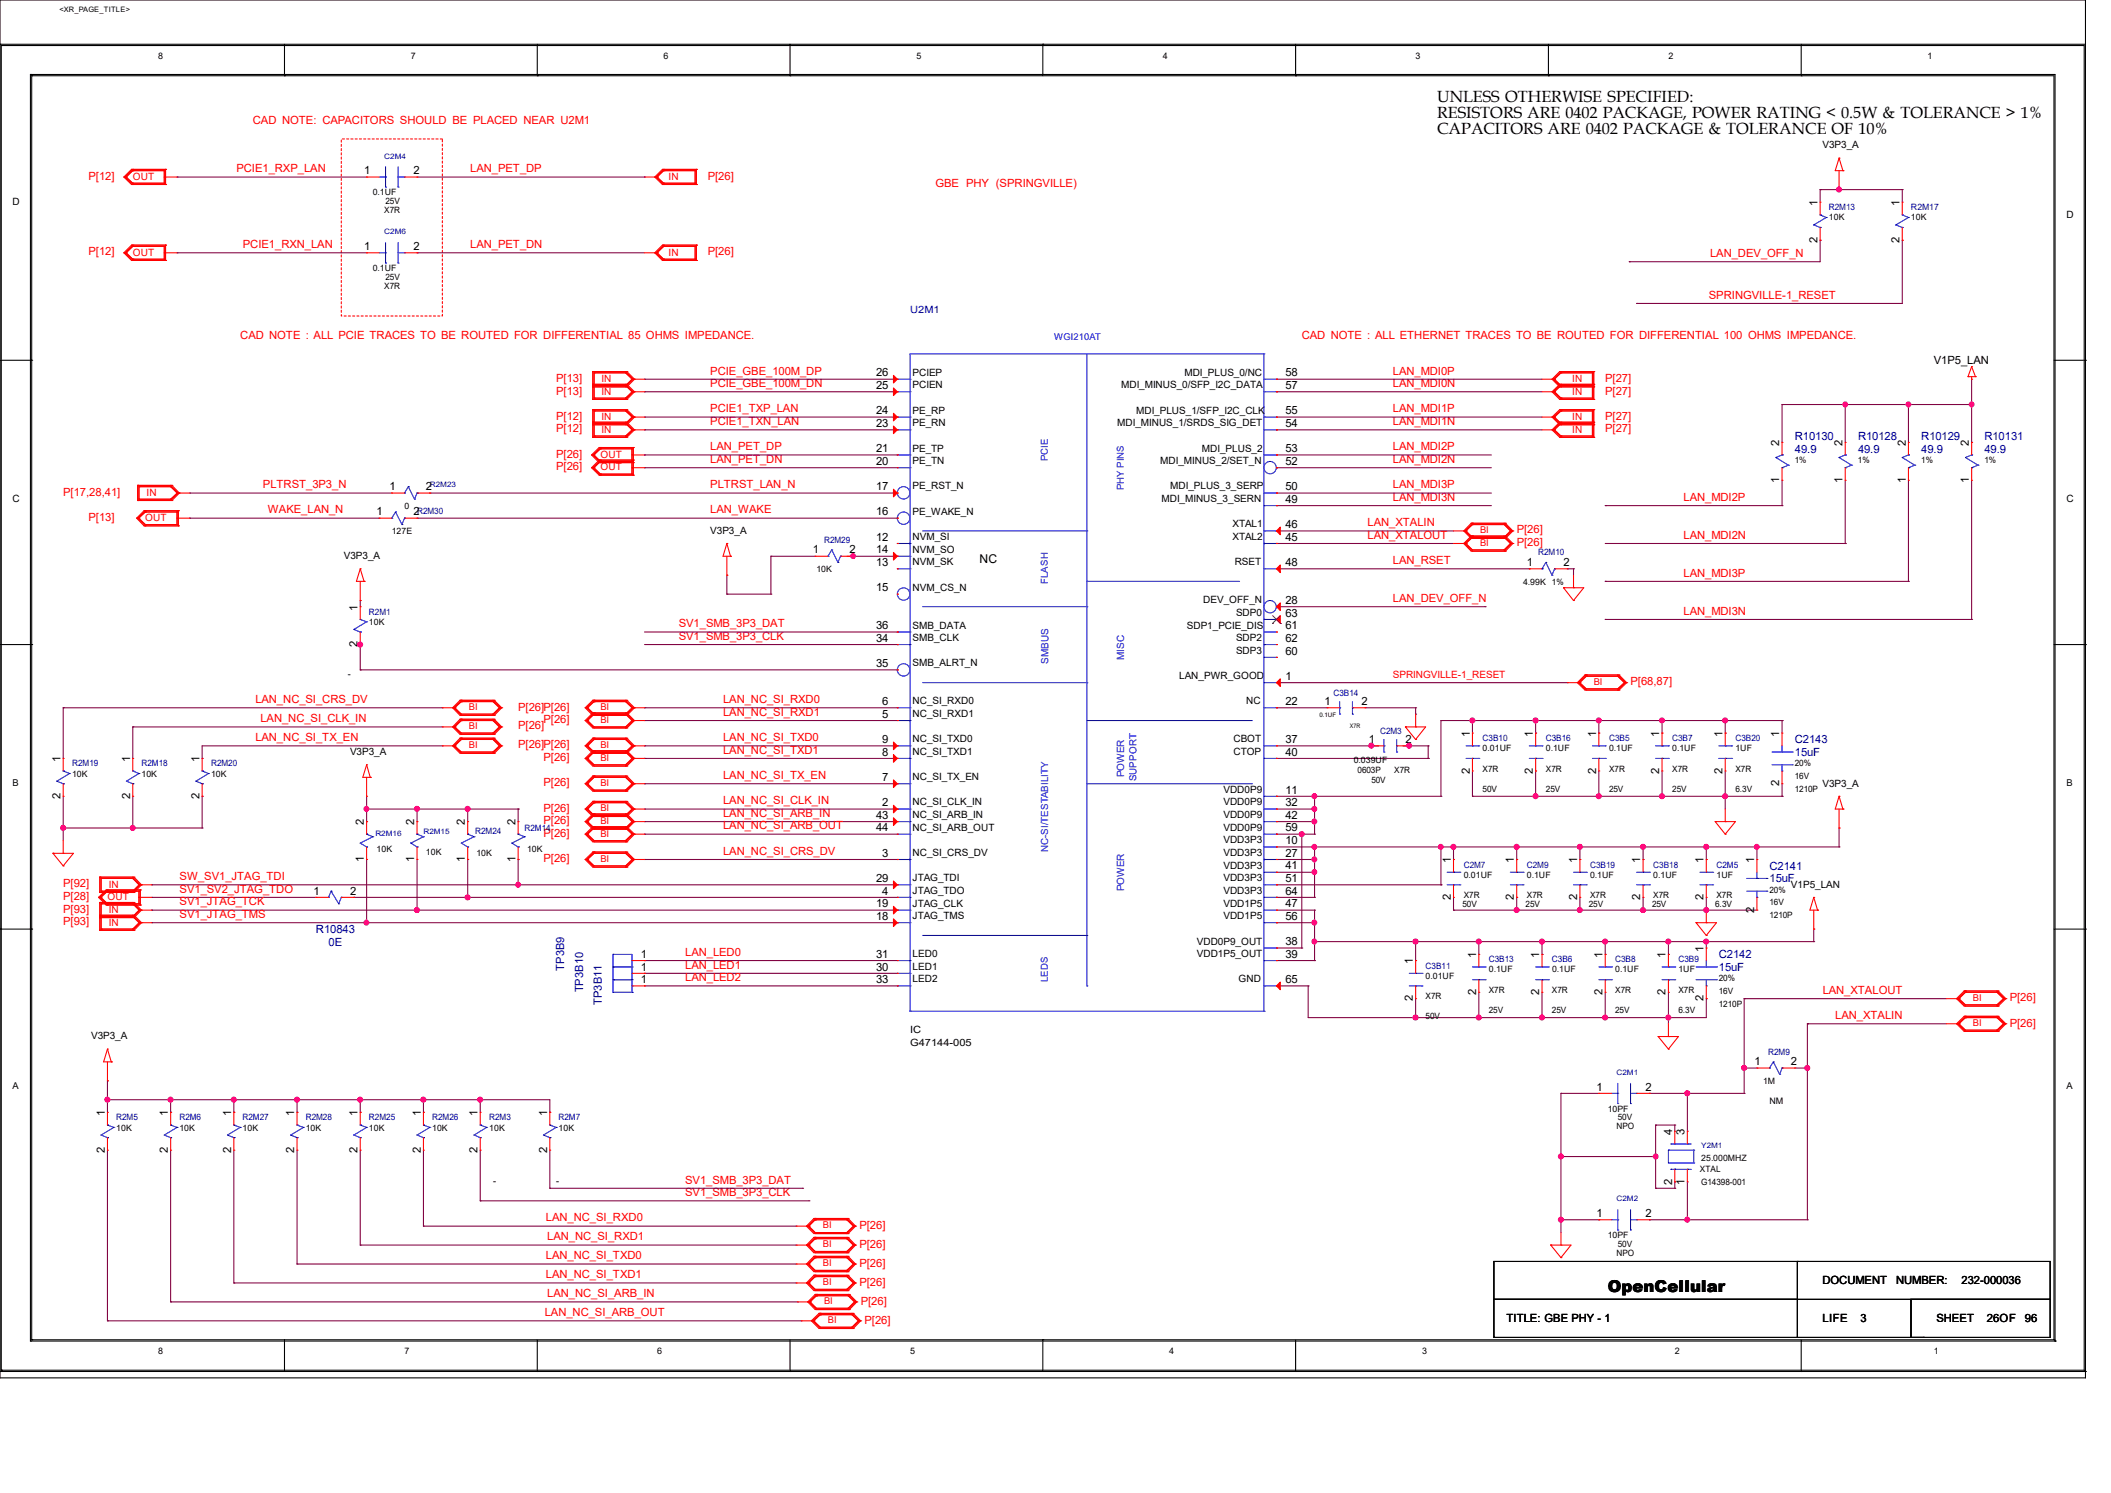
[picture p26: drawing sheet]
<svg xmlns="http://www.w3.org/2000/svg" width="420mm" height="297mm" viewBox="0 0 420 297" stroke-linecap="round" stroke-linejoin="round" font-family="sans-serif">
<defs><g id="words">
<text font-size="3.3" x="319.9" y="257.1">OpenCellular</text>
<g font-size="3.2">
<text x="285.9" y="20.2">UNLESS OTHERWISE SPECIFIED:</text>
<text x="285.9" y="23.5">RESISTORS ARE 0402 PACKAGE, POWER RATING &lt; 0.5W &amp; TOLERANCE &gt; 1%</text>
<text x="285.9" y="26.7">CAPACITORS ARE 0402 PACKAGE &amp; TOLERANCE OF 10%</text>
</g>
<text font-size="2.4" x="194.9" y="112.1">NC</text>
<g font-size="2.2" fill="#f00">
<text x="50.3" y="24.7">CAD NOTE: CAPACITORS SHOULD BE PLACED NEAR U2M1</text>
<text x="17.6" y="35.7">P[12]</text>
<text x="47" y="34.3">PCIE1_RXP_LAN</text>
<text x="93.6" y="34.3">LAN_PET_DP</text>
<text x="140.8" y="35.7">P[26]</text>
<text x="186.1" y="37.3">GBE PHY (SPRINGVILLE)</text>
<text x="17.6" y="50.8">P[12]</text>
<text x="48.3" y="49.4">PCIE1_RXN_LAN</text>
<text x="93.6" y="49.4">LAN_PET_DN</text>
<text x="140.8" y="50.8">P[26]</text>
<text x="340.2" y="51.1">LAN_DEV_OFF_N</text>
<text x="340" y="59.4">SPRINGVILLE-1_RESET</text>
<text x="47.8" y="67.4">CAD NOTE : ALL PCIE TRACES TO BE ROUTED FOR DIFFERENTIAL 85 OHMS IMPEDANCE.</text>
<text x="259" y="67.4">CAD NOTE : ALL ETHERNET TRACES TO BE ROUTED FOR DIFFERENTIAL 100 OHMS IMPEDANCE.</text>
<text x="110.7" y="75.9">P[13]</text>
<text x="141.3" y="77">PCIE_GBE_100M_DN</text>
<text x="141.3" y="74.5">PCIE_GBE_100M_DP</text>
<text x="277.1" y="77">LAN_MDI0N</text>
<text x="277.1" y="74.5">LAN_MDI0P</text>
<text x="319.4" y="75.9">P[27]</text>
<text x="110.7" y="83.5">P[12]</text>
<text x="110.7" y="78.5">P[13]</text>
<text x="141.3" y="82">PCIE1_TXP_LAN</text>
<text x="277.1" y="82">LAN_MDI1P</text>
<text x="319.4" y="83.5">P[27]</text>
<text x="319.4" y="78.5">P[27]</text>
<text x="110.7" y="86">P[12]</text>
<text x="141.3" y="89.6">LAN_PET_DP</text>
<text x="141.3" y="84.6">PCIE1_TXN_LAN</text>
<text x="277.1" y="84.6">LAN_MDI1N</text>
<text x="277.1" y="89.6">LAN_MDI2P</text>
<text x="319.4" y="86">P[27]</text>
<text x="110.7" y="93.6">P[26]</text>
<text x="110.7" y="91.1">P[26]</text>
<text x="141.3" y="92.1">LAN_PET_DN</text>
<text x="277.1" y="92.1">LAN_MDI2N</text>
<text x="12.6" y="98.6">P[17,28,41]</text>
<text x="52.3" y="97.2">PLTRST_3P3_N</text>
<text x="141.3" y="97.2">PLTRST_LAN_N</text>
<text x="277.1" y="99.7">LAN_MDI3N</text>
<text x="277.1" y="97.2">LAN_MDI3P</text>
<text x="334.9" y="99.7">LAN_MDI2P</text>
<text x="17.6" y="103.6">P[13]</text>
<text x="53.3" y="102.2">WAKE_LAN_N</text>
<text x="141.3" y="102.2">LAN_WAKE</text>
<text x="272.1" y="104.7">LAN_XTALIN</text>
<text x="272.1" y="107.2">LAN_XTALOUT</text>
<text x="301.8" y="106.1">P[26]</text>
<text x="334.9" y="107.2">LAN_MDI2N</text>
<text x="277.1" y="112.2">LAN_RSET</text>
<text x="301.8" y="108.7">P[26]</text>
<text x="277.1" y="119.8">LAN_DEV_OFF_N</text>
<text x="334.9" y="114.7">LAN_MDI3P</text>
<text x="135" y="124.8">SV1_SMB_3P3_DAT</text>
<text x="334.9" y="122.3">LAN_MDI3N</text>
<text x="135" y="127.3">SV1_SMB_3P3_CLK</text>
<text x="324.4" y="136.3">P[68,87]</text>
<text x="50.8" y="139.9">LAN_NC_SI_CRS_DV</text>
<text x="51.8" y="143.7">LAN_NC_SI_CLK_IN</text>
<text x="103.1" y="141.4">P[26]P[26]</text>
<text x="108.1" y="143.8">P[26]</text>
<text x="143.8" y="139.9">LAN_NC_SI_RXD0</text>
<text x="143.8" y="142.4">LAN_NC_SI_RXD1</text>
<text x="50.8" y="147.4">LAN_NC_SI_TX_EN</text>
<text x="103.1" y="148.9">P[26]P[26]</text>
<text x="103.1" y="145.1">P[26]</text>
<text x="143.8" y="147.4">LAN_NC_SI_TXD0</text>
<text x="143.8" y="149.9">LAN_NC_SI_TXD1</text>
<text x="108.1" y="151.4">P[26]</text>
<text x="143.8" y="155">LAN_NC_SI_TX_EN</text>
<text x="108.1" y="161.5">P[26]</text>
<text x="108.1" y="156.4">P[26]</text>
<text x="143.8" y="160">LAN_NC_SI_CLK_IN</text>
<text x="108.1" y="166.5">P[26]</text>
<text x="108.1" y="164">P[26]</text>
<text x="143.8" y="162.5">LAN_NC_SI_ARB_IN</text>
<text x="143.8" y="165">LAN_NC_SI_ARB_OUT</text>
<text x="108.1" y="171.5">P[26]</text>
<text x="143.8" y="170.1">LAN_NC_SI_CRS_DV</text>
<text x="12.6" y="179.1">P[28]</text>
<text x="12.6" y="176.5">P[92]</text>
<text x="35.7" y="175.1">SW_SV1_JTAG_TDI</text>
<text x="35.7" y="177.6">SV1_SV2_JTAG_TDO</text>
<text x="12.6" y="184.1">P[93]</text>
<text x="12.6" y="181.6">P[93]</text>
<text x="35.7" y="180.1">SV1_JTAG_TCK</text>
<text x="35.7" y="182.6">SV1_JTAG_TMS</text>
<text x="136.3" y="190.2">LAN_LED0</text>
<text x="136.3" y="192.7">LAN_LED1</text>
<text x="136.3" y="195.2">LAN_LED2</text>
<text x="362.6" y="197.7">LAN_XTALOUT</text>
<text x="365.1" y="202.7">LAN_XTALIN</text>
<text x="399.8" y="199.2">P[26]</text>
<text x="399.8" y="204.2">P[26]</text>
<text x="136.3" y="238">SV1_SMB_3P3_CLK</text>
<text x="136.3" y="235.5">SV1_SMB_3P3_DAT</text>
<text x="108.6" y="243">LAN_NC_SI_RXD0</text>
<text x="171" y="244.4">P[26]</text>
<text x="108.6" y="250.5">LAN_NC_SI_TXD0</text>
<text x="108.9" y="246.8">LAN_NC_SI_RXD1</text>
<text x="171" y="252">P[26]</text>
<text x="171" y="248.2">P[26]</text>
<text x="108.6" y="254.3">LAN_NC_SI_TXD1</text>
<text x="171" y="255.7">P[26]</text>
<text x="108.4" y="261.8">LAN_NC_SI_ARB_OUT</text>
<text x="108.9" y="258.1">LAN_NC_SI_ARB_IN</text>
<text x="171.2" y="259.5">P[26]</text>
<text x="172" y="263.3">P[26]</text>
</g>
<g font-size="2.2">
<text x="72.4" y="34.7">1</text>
<text x="82.3" y="34.7">2</text>
<text x="361.6" y="41" transform="rotate(-90 361.6 41)">1</text>
<text x="377.9" y="41" transform="rotate(-90 377.9 41)">1</text>
<text x="72.4" y="49.7">1</text>
<text x="82.3" y="49.7">2</text>
<text x="361.6" y="48.3" transform="rotate(-90 361.6 48.3)">2</text>
<text x="377.9" y="48.3" transform="rotate(-90 377.9 48.3)">2</text>
<text x="174.3" y="77.4">25</text>
<text x="174.3" y="74.9">26</text>
<text x="255.7" y="77.4">57</text>
<text x="255.7" y="74.9">58</text>
<text x="384.7" y="72.4">V1P5_LAN</text>
<text x="174.3" y="82.4">24</text>
<text x="255.7" y="82.4">55</text>
<text x="174.3" y="90">21</text>
<text x="174.3" y="85">23</text>
<text x="255.7" y="90">53</text>
<text x="255.7" y="85">54</text>
<text x="354" y="88.7" transform="rotate(-90 354 88.7)">2</text>
<text x="366.6" y="88.7" transform="rotate(-90 366.6 88.7)">2</text>
<text x="379.1" y="88.7" transform="rotate(-90 379.1 88.7)">2</text>
<text x="391.7" y="88.7" transform="rotate(-90 391.7 88.7)">2</text>
<text x="174.3" y="92.5">20</text>
<text x="255.7" y="92.5">52</text>
<text x="77.5" y="97.5">1</text>
<text x="84.8" y="97.5">2</text>
<text x="174.3" y="97.5">17</text>
<text x="255.7" y="100">49</text>
<text x="255.7" y="97.5">50</text>
<text x="354" y="96.1" transform="rotate(-90 354 96.1)">1</text>
<text x="366.6" y="96.1" transform="rotate(-90 366.6 96.1)">1</text>
<text x="379.1" y="96.1" transform="rotate(-90 379.1 96.1)">1</text>
<text x="391.7" y="96.1" transform="rotate(-90 391.7 96.1)">1</text>
<text x="74.9" y="102.5">1</text>
<text x="82.3" y="102.5">2</text>
<text x="174.3" y="107.6">12</text>
<text x="174.3" y="102.5">16</text>
<text x="255.7" y="107.6">45</text>
<text x="255.7" y="105.1">46</text>
<text x="161.7" y="110.1">1</text>
<text x="169" y="110.1">2</text>
<text x="174.3" y="112.6">13</text>
<text x="174.3" y="110.1">14</text>
<text x="255.7" y="112.6">48</text>
<text x="303.8" y="112.6">1</text>
<text x="311.1" y="112.6">2</text>
<text x="174.3" y="117.6">15</text>
<text x="71.1" y="121.5" transform="rotate(-90 71.1 121.5)">1</text>
<text x="174.3" y="125.2">36</text>
<text x="255.7" y="120.1">28</text>
<text x="255.7" y="125.2">61</text>
<text x="255.7" y="122.7">63</text>
<text x="71.1" y="128.8" transform="rotate(-90 71.1 128.8)">2</text>
<text x="174.3" y="127.7">34</text>
<text x="255.7" y="130.2">60</text>
<text x="255.7" y="127.7">62</text>
<text x="174.3" y="132.7">35</text>
<text x="255.7" y="135.3">1</text>
<text x="175.5" y="142.8">5</text>
<text x="175.5" y="140.3">6</text>
<text x="255.7" y="140.3">22</text>
<text x="263.5" y="140.3">1</text>
<text x="270.8" y="140.3">2</text>
<text x="175.5" y="147.8">9</text>
<text x="255.7" y="147.8">37</text>
<text x="272.3" y="147.8">1</text>
<text x="279.7" y="147.8">2</text>
<text x="292.4" y="146.6" transform="rotate(-90 292.4 146.6)">1</text>
<text x="305" y="146.6" transform="rotate(-90 305 146.6)">1</text>
<text x="317.5" y="146.6" transform="rotate(-90 317.5 146.6)">1</text>
<text x="330.1" y="146.6" transform="rotate(-90 330.1 146.6)">1</text>
<text x="342.7" y="146.6" transform="rotate(-90 342.7 146.6)">1</text>
<text x="354" y="146.6" transform="rotate(-90 354 146.6)">1</text>
<text x="12" y="151.6" transform="rotate(-90 12 151.6)">1</text>
<text x="25.9" y="151.6" transform="rotate(-90 25.9 151.6)">1</text>
<text x="39.7" y="151.6" transform="rotate(-90 39.7 151.6)">1</text>
<text x="175.5" y="155.4">7</text>
<text x="175.5" y="150.3">8</text>
<text x="255.7" y="150.3">40</text>
<text x="292.4" y="153.9" transform="rotate(-90 292.4 153.9)">2</text>
<text x="305" y="153.9" transform="rotate(-90 305 153.9)">2</text>
<text x="317.5" y="153.9" transform="rotate(-90 317.5 153.9)">2</text>
<text x="330.1" y="153.9" transform="rotate(-90 330.1 153.9)">2</text>
<text x="342.7" y="153.9" transform="rotate(-90 342.7 153.9)">2</text>
<text x="12" y="159" transform="rotate(-90 12 159)">2</text>
<text x="25.9" y="159" transform="rotate(-90 25.9 159)">2</text>
<text x="39.7" y="159" transform="rotate(-90 39.7 159)">2</text>
<text x="175.5" y="160.4">2</text>
<text x="255.7" y="157.9">11</text>
<text x="255.7" y="160.4">32</text>
<text x="354" y="156.4" transform="rotate(-90 354 156.4)">2</text>
<text x="72.4" y="164.2" transform="rotate(-90 72.4 164.2)">2</text>
<text x="82.4" y="164.2" transform="rotate(-90 82.4 164.2)">2</text>
<text x="92.5" y="164.2" transform="rotate(-90 92.5 164.2)">2</text>
<text x="102.5" y="164.2" transform="rotate(-90 102.5 164.2)">2</text>
<text x="174.3" y="162.9">43</text>
<text x="174.3" y="165.4">44</text>
<text x="255.7" y="167.9">10</text>
<text x="255.7" y="162.9">42</text>
<text x="255.7" y="165.4">59</text>
<text x="72.4" y="171.5" transform="rotate(-90 72.4 171.5)">1</text>
<text x="82.4" y="171.5" transform="rotate(-90 82.4 171.5)">1</text>
<text x="92.5" y="171.5" transform="rotate(-90 92.5 171.5)">1</text>
<text x="102.5" y="171.5" transform="rotate(-90 102.5 171.5)">1</text>
<text x="175.5" y="170.4">3</text>
<text x="255.7" y="170.4">27</text>
<text x="255.7" y="173">41</text>
<text x="288.6" y="171.7" transform="rotate(-90 288.6 171.7)">1</text>
<text x="301.2" y="171.7" transform="rotate(-90 301.2 171.7)">1</text>
<text x="313.8" y="171.7" transform="rotate(-90 313.8 171.7)">1</text>
<text x="326.3" y="171.7" transform="rotate(-90 326.3 171.7)">1</text>
<text x="338.9" y="171.7" transform="rotate(-90 338.9 171.7)">1</text>
<text x="349" y="171.7" transform="rotate(-90 349 171.7)">1</text>
<text x="62.4" y="178">1</text>
<text x="69.7" y="178">2</text>
<text x="174.3" y="175.5">29</text>
<text x="175.5" y="178">4</text>
<text x="255.7" y="175.5">51</text>
<text x="255.7" y="178">64</text>
<text x="288.6" y="179.1" transform="rotate(-90 288.6 179.1)">2</text>
<text x="301.2" y="179.1" transform="rotate(-90 301.2 179.1)">2</text>
<text x="313.8" y="179.1" transform="rotate(-90 313.8 179.1)">2</text>
<text x="326.3" y="179.1" transform="rotate(-90 326.3 179.1)">2</text>
<text x="338.9" y="179.1" transform="rotate(-90 338.9 179.1)">2</text>
<text x="174.3" y="183">18</text>
<text x="174.3" y="180.5">19</text>
<text x="255.7" y="180.5">47</text>
<text x="255.7" y="183">56</text>
<text x="349" y="181.6" transform="rotate(-90 349 181.6)">2</text>
<text x="127.5" y="190.5">1</text>
<text x="174.3" y="190.5">31</text>
<text x="255.7" y="188">38</text>
<text x="255.7" y="190.5">39</text>
<text x="281.1" y="191.9" transform="rotate(-90 281.1 191.9)">1</text>
<text x="293.7" y="190.6" transform="rotate(-90 293.7 190.6)">1</text>
<text x="306.2" y="190.6" transform="rotate(-90 306.2 190.6)">1</text>
<text x="318.8" y="190.6" transform="rotate(-90 318.8 190.6)">1</text>
<text x="331.4" y="190.6" transform="rotate(-90 331.4 190.6)">1</text>
<text x="338.9" y="189.3" transform="rotate(-90 338.9 189.3)">1</text>
<text x="127.5" y="193.1">1</text>
<text x="127.5" y="195.6">1</text>
<text x="174.3" y="193.1">30</text>
<text x="174.3" y="195.6">33</text>
<text x="255.7" y="195.6">65</text>
<text x="293.7" y="197.9" transform="rotate(-90 293.7 197.9)">2</text>
<text x="306.2" y="197.9" transform="rotate(-90 306.2 197.9)">2</text>
<text x="318.8" y="197.9" transform="rotate(-90 318.8 197.9)">2</text>
<text x="331.4" y="197.9" transform="rotate(-90 331.4 197.9)">2</text>
<text x="281.1" y="199.2" transform="rotate(-90 281.1 199.2)">2</text>
<text x="338.9" y="199.2" transform="rotate(-90 338.9 199.2)">2</text>
<text x="349" y="211.9">1</text>
<text x="356.3" y="211.9">2</text>
<text x="317.6" y="217">1</text>
<text x="327.4" y="217">2</text>
<text x="20.8" y="222" transform="rotate(-90 20.8 222)">1</text>
<text x="33.4" y="222" transform="rotate(-90 33.4 222)">1</text>
<text x="46" y="222" transform="rotate(-90 46 222)">1</text>
<text x="58.5" y="222" transform="rotate(-90 58.5 222)">1</text>
<text x="71.1" y="222" transform="rotate(-90 71.1 222)">1</text>
<text x="83.7" y="222" transform="rotate(-90 83.7 222)">1</text>
<text x="95" y="222" transform="rotate(-90 95 222)">1</text>
<text x="108.8" y="222" transform="rotate(-90 108.8 222)">1</text>
<text x="332.7" y="225.8" transform="rotate(-90 332.7 225.8)">4</text>
<text x="335.2" y="225.8" transform="rotate(-90 335.2 225.8)">3</text>
<text x="20.8" y="229.4" transform="rotate(-90 20.8 229.4)">2</text>
<text x="33.4" y="229.4" transform="rotate(-90 33.4 229.4)">2</text>
<text x="46" y="229.4" transform="rotate(-90 46 229.4)">2</text>
<text x="58.5" y="229.4" transform="rotate(-90 58.5 229.4)">2</text>
<text x="71.1" y="229.4" transform="rotate(-90 71.1 229.4)">2</text>
<text x="83.7" y="229.4" transform="rotate(-90 83.7 229.4)">2</text>
<text x="95" y="229.4" transform="rotate(-90 95 229.4)">2</text>
<text x="108.8" y="229.4" transform="rotate(-90 108.8 229.4)">2</text>
<text x="332.7" y="235.7" transform="rotate(-90 332.7 235.7)">2</text>
<text x="335.2" y="235.7" transform="rotate(-90 335.2 235.7)">1</text>
<text x="317.6" y="242.1">1</text>
<text x="327.4" y="242.1">2</text>
<text x="362.6" y="255.5">DOCUMENT</text>
<text x="377.2" y="255.5">NUMBER:</text>
<text x="390.3" y="255.5">232-000036</text>
<text x="299.7" y="263.1">TITLE: GBE PHY - 1</text>
<text x="362.6" y="263.1">LIFE</text>
<text x="370.2" y="263.1">3</text>
<text x="385.2" y="263.1">SHEET</text>
<text x="395.3" y="263.1">26OF</text>
<text x="402.8" y="263.1">96</text>
</g>
<g font-size="2.2" fill="#000080">
<text x="357.1" y="87.5">R10130</text>
<text x="369.7" y="87.5">R10128</text>
<text x="382.2" y="87.5">R10129</text>
<text x="394.8" y="87.5">R10131</text>
<text x="357.1" y="90">49.9</text>
<text x="369.7" y="90">49.9</text>
<text x="382.2" y="90">49.9</text>
<text x="394.8" y="90">49.9</text>
<text x="357.1" y="147.9">C2143</text>
<text x="357.1" y="150.4">15uF</text>
<text x="352" y="173">C2141</text>
<text x="352" y="175.6">15uF</text>
<text x="62.9" y="185.6">R10843</text>
<text x="65.4" y="188.1">0E</text>
<text x="342" y="190.6">C2142</text>
<text x="112.2" y="193.1" transform="rotate(-90 112.2 193.1)">TP3B9</text>
<text x="116" y="197.4" transform="rotate(-90 116 197.4)">TP3B10</text>
<text x="342" y="193.1">15uF</text>
<text x="119.8" y="199.9" transform="rotate(-90 119.8 199.9)">TP3B11</text>
</g>
<g font-size="2">
<text x="362.6" y="29.5">V3P3_A</text>
<text x="2.5" y="40.8">D</text>
<text x="411.1" y="43.3">D</text>
<text x="181.6" y="77.3">PCIEN</text>
<text x="181.6" y="74.8">PCIEP</text>
<text x="223.1" y="77.3">MDI_MINUS_0/SFP_I2C_DATA</text>
<text x="235.6" y="74.8">MDI_PLUS_0/NC</text>
<text x="181.6" y="82.3">PE_RP</text>
<text x="226.1" y="82.3">MDI_PLUS_1/SFP_I2C_CLK</text>
<text x="181.6" y="89.8">PE_TP</text>
<text x="181.6" y="84.8">PE_RN</text>
<text x="222.3" y="84.8">MDI_MINUS_1/SRDS_SIG_DET</text>
<text x="239.1" y="89.8">MDI_PLUS_2</text>
<text x="181.6" y="92.3">PE_TN</text>
<text x="230.8" y="92.3">MDI_MINUS_2/SET_N</text>
<text x="2.5" y="99.9">C</text>
<text x="181.6" y="97.4">PE_RST_N</text>
<text x="231.1" y="99.9">MDI_MINUS_3_SERN</text>
<text x="232.8" y="97.4">MDI_PLUS_3_SERP</text>
<text x="411.1" y="99.9">C</text>
<text x="141.3" y="106.2">V3P3_A</text>
<text x="181.6" y="107.4">NVM_SI</text>
<text x="181.6" y="102.4">PE_WAKE_N</text>
<text x="245.2" y="107.4">XTAL2</text>
<text x="245.2" y="104.9">XTAL1</text>
<text x="68.4" y="111.2">V3P3_A</text>
<text x="181.6" y="112.5">NVM_SK</text>
<text x="181.6" y="109.9">NVM_SO</text>
<text x="245.7" y="112.5">RSET</text>
<text x="181.6" y="117.5">NVM_CS_N</text>
<text x="181.6" y="125.1">SMB_DATA</text>
<text x="236.1" y="125.1">SDP1_PCIE_DIS</text>
<text x="239.4" y="120">DEV_OFF_N</text>
<text x="245.9" y="122.5">SDP0</text>
<text x="181.6" y="127.6">SMB_CLK</text>
<text x="245.9" y="130">SDP3</text>
<text x="245.9" y="127.6">SDP2</text>
<text x="181.6" y="132.6">SMB_ALRT_N</text>
<text x="234.6" y="135.1">LAN_PWR_GOOD</text>
<text x="181.6" y="142.6">NC_SI_RXD1</text>
<text x="181.6" y="140.1">NC_SI_RXD0</text>
<text x="247.9" y="140.1">NC</text>
<text x="181.6" y="147.7">NC_SI_TXD0</text>
<text x="245.4" y="147.7">CBOT</text>
<text x="69.6" y="150.2">V3P3_A</text>
<text x="181.6" y="155.2">NC_SI_TX_EN</text>
<text x="181.6" y="150.2">NC_SI_TXD1</text>
<text x="245.4" y="150.2">CTOP</text>
<text x="181.6" y="160.2">NC_SI_CLK_IN</text>
<text x="243.4" y="157.7">VDD0P9</text>
<text x="243.4" y="160.2">VDD0P9</text>
<text x="362.6" y="156.5">V3P3_A</text>
<text x="181.6" y="162.8">NC_SI_ARB_IN</text>
<text x="181.6" y="165.3">NC_SI_ARB_OUT</text>
<text x="243.4" y="167.8">VDD3P3</text>
<text x="243.4" y="162.8">VDD0P9</text>
<text x="243.4" y="165.3">VDD0P9</text>
<text x="181.6" y="170.3">NC_SI_CRS_DV</text>
<text x="243.4" y="170.3">VDD3P3</text>
<text x="243.4" y="172.8">VDD3P3</text>
<text x="181.6" y="177.8">JTAG_TDO</text>
<text x="181.6" y="175.3">JTAG_TDI</text>
<text x="243.4" y="175.3">VDD3P3</text>
<text x="243.4" y="177.8">VDD3P3</text>
<text x="356.3" y="176.6">V1P5_LAN</text>
<text x="181.6" y="182.9">JTAG_TMS</text>
<text x="181.6" y="180.3">JTAG_CLK</text>
<text x="243.4" y="180.3">VDD1P5</text>
<text x="243.4" y="182.9">VDD1P5</text>
<text x="181.6" y="190.4">LED0</text>
<text x="238.1" y="187.9">VDD0P9_OUT</text>
<text x="238.1" y="190.4">VDD1P5_OUT</text>
<text x="181.6" y="192.9">LED1</text>
<text x="181.6" y="195.5">LED2</text>
<text x="246.4" y="195.5">GND</text>
<text x="18.1" y="206.8">V3P3_A</text>
<text x="181.1" y="208">G47144-005</text>
<text x="181.1" y="205.5">IC</text>
</g>
<g font-size="2" fill="#f00">
<text x="26.4" y="35.8">OUT</text>
<text x="133" y="35.8">IN</text>
<text x="26.4" y="50.8">OUT</text>
<text x="133" y="50.8">IN</text>
<text x="119.7" y="76">IN</text>
<text x="312.8" y="76">IN</text>
<text x="119.7" y="83.6">IN</text>
<text x="119.7" y="78.5">IN</text>
<text x="312.8" y="83.6">IN</text>
<text x="312.8" y="78.5">IN</text>
<text x="119.7" y="86.1">IN</text>
<text x="312.8" y="86.1">IN</text>
<text x="119.5" y="93.6">OUT</text>
<text x="119.5" y="91.1">OUT</text>
<text x="29.2" y="98.6">IN</text>
<text x="28.9" y="103.7">OUT</text>
<text x="277.1" y="134.9">SPRINGVILLE-1_RESET</text>
<text x="21.4" y="179.1">OUT</text>
<text x="21.6" y="176.6">IN</text>
<text x="21.6" y="184.2">IN</text>
<text x="21.6" y="181.6">IN</text>
</g>
<text font-size="2" fill="#000080" x="181.1" y="62.2">U2M1</text>
<g font-size="2" fill="#00f">
<text x="223.6" y="131.3" transform="rotate(-90 223.6 131.3)">MISC</text>
<text x="208.6" y="132" transform="rotate(-90 208.6 132)">SMBUS</text>
<text x="223.6" y="154.7" transform="rotate(-90 223.6 154.7)">POWER</text>
<text x="223.6" y="177.3" transform="rotate(-90 223.6 177.3)">POWER</text>
</g>
<g font-size="1.9" fill="#00f">
<text x="209.7" y="67.6">WGI210AT</text>
<text x="208.5" y="91.8" transform="rotate(-90 208.5 91.8)">PCIE</text>
<text x="223.6" y="97.6" transform="rotate(-90 223.6 97.6)">PHY PINS</text>
<text x="208.5" y="116.2" transform="rotate(-90 208.5 116.2)">FLASH</text>
<text x="226.1" y="155.4" transform="rotate(-90 226.1 155.4)">SUPPORT</text>
<text x="208.5" y="169.5" transform="rotate(-90 208.5 169.5)">NC-SI/TESTABILITY</text>
<text x="208.5" y="195.4" transform="rotate(-90 208.5 195.4)">LEDS</text>
</g>
<g font-size="1.9" fill="#f00">
<text x="294.5" y="106">BI</text>
<text x="294.5" y="108.6">BI</text>
<text x="317.1" y="136.2">BI</text>
<text x="93.3" y="141.3">BI</text>
<text x="119.5" y="143.8">BI</text>
<text x="119.5" y="141.3">BI</text>
<text x="93.3" y="148.8">BI</text>
<text x="93.3" y="145">BI</text>
<text x="119.5" y="148.8">BI</text>
<text x="119.5" y="151.3">BI</text>
<text x="119.5" y="161.4">BI</text>
<text x="119.5" y="156.3">BI</text>
<text x="119.5" y="166.4">BI</text>
<text x="119.5" y="163.9">BI</text>
<text x="119.5" y="171.4">BI</text>
<text x="392.5" y="199.1">BI</text>
<text x="392.5" y="204.1">BI</text>
<text x="163.7" y="244.3">BI</text>
<text x="163.7" y="251.9">BI</text>
<text x="163.7" y="248.1">BI</text>
<text x="163.7" y="255.7">BI</text>
<text x="164" y="259.5">BI</text>
<text x="164.7" y="263.2">BI</text>
</g>
<g font-size="1.9">
<text x="2.5" y="156.3">B</text>
<text x="411.1" y="156.3">B</text>
<text x="2.5" y="216.7">A</text>
<text x="411.1" y="216.7">A</text>
</g>
<g font-size="1.8">
<text x="31.5" y="11.7">8</text>
<text x="81.7" y="11.7">7</text>
<text x="132" y="11.7">6</text>
<text x="182.3" y="11.7">5</text>
<text x="231.4" y="11.7">4</text>
<text x="281.6" y="11.7">3</text>
<text x="331.9" y="11.7">2</text>
<text x="383.5" y="11.7">1</text>
<text x="69.2" y="134.6">-</text>
<text x="352" y="219.6">NM</text>
<text x="98.1" y="235.5">-</text>
<text x="110.7" y="235.5">-</text>
<text x="31.5" y="269.4">8</text>
<text x="80.5" y="269.4">7</text>
<text x="130.8" y="269.4">6</text>
<text x="181.1" y="269.4">5</text>
<text x="232.6" y="269.4">4</text>
<text x="282.9" y="269.4">3</text>
<text x="333.2" y="269.4">2</text>
<text x="384.7" y="269.4">1</text>
</g>
<g font-size="1.7">
<text x="74.2" y="38.8">0.1UF</text>
<text x="76.7" y="40.6">25V</text>
<text x="76.5" y="42.3">X7R</text>
<text x="363.9" y="43.9">10K</text>
<text x="380.2" y="43.9">10K</text>
<text x="74.2" y="53.9">0.1UF</text>
<text x="76.5" y="57.4">X7R</text>
<text x="76.7" y="55.7">25V</text>
<text x="357.1" y="92.1">1%</text>
<text x="369.6" y="92.1">1%</text>
<text x="382.2" y="92.1">1%</text>
<text x="394.8" y="92.1">1%</text>
<text x="80.5" y="101.2">0</text>
<text x="77.9" y="106.2">127E</text>
<text x="162.4" y="113.7">10K</text>
<text x="303" y="116.3">4.99K 1%</text>
<text x="73.4" y="124.3">10K</text>
<text x="295" y="149.5">0.01UF</text>
<text x="307.6" y="149.5">0.1UF</text>
<text x="320.1" y="149.5">0.1UF</text>
<text x="332.7" y="149.5">0.1UF</text>
<text x="345.3" y="149.5">1UF</text>
<text x="14.4" y="154.5">10K</text>
<text x="28.2" y="154.5">10K</text>
<text x="42" y="154.5">10K</text>
<text x="269.3" y="151.7">0.039UF</text>
<text x="270.1" y="153.8">0603P</text>
<text x="272.8" y="155.7">50V</text>
<text x="277.4" y="153.8">X7R</text>
<text x="295" y="153.5">X7R</text>
<text x="307.5" y="153.5">X7R</text>
<text x="320.1" y="153.5">X7R</text>
<text x="332.7" y="153.5">X7R</text>
<text x="345.3" y="153.5">X7R</text>
<text x="357.1" y="155">16V</text>
<text x="357.1" y="152.5">20%</text>
<text x="295" y="157.5">50V</text>
<text x="307.5" y="157.5">25V</text>
<text x="320.1" y="157.5">25V</text>
<text x="332.7" y="157.5">25V</text>
<text x="345.3" y="157.5">6.3V</text>
<text x="357.1" y="157.5">1210P</text>
<text x="74.9" y="169.6">10K</text>
<text x="84.8" y="170.1">10K</text>
<text x="94.8" y="170.3">10K</text>
<text x="104.9" y="169.6">10K</text>
<text x="291.2" y="178.6">X7R</text>
<text x="291.2" y="174.6">0.01UF</text>
<text x="303.8" y="178.6">X7R</text>
<text x="303.8" y="174.6">0.1UF</text>
<text x="316.4" y="178.6">X7R</text>
<text x="316.4" y="174.6">0.1UF</text>
<text x="328.9" y="178.6">X7R</text>
<text x="328.9" y="174.6">0.1UF</text>
<text x="341.5" y="178.6">X7R</text>
<text x="341.5" y="174.6">1UF</text>
<text x="352" y="177.6">20%</text>
<text x="291" y="180.4">50V</text>
<text x="303.5" y="180.4">25V</text>
<text x="316.1" y="180.4">25V</text>
<text x="328.7" y="180.4">25V</text>
<text x="341.2" y="180.4">6.3V</text>
<text x="352" y="182.7">1210P</text>
<text x="352" y="180.1">16V</text>
<text x="283.6" y="194.7">0.01UF</text>
<text x="296.2" y="197.5">X7R</text>
<text x="296.2" y="193.5">0.1UF</text>
<text x="308.8" y="197.5">X7R</text>
<text x="308.8" y="193.5">0.1UF</text>
<text x="321.3" y="197.5">X7R</text>
<text x="321.4" y="193.5">0.1UF</text>
<text x="333.9" y="197.5">X7R</text>
<text x="333.9" y="193.5">1UF</text>
<text x="342" y="197.7">16V</text>
<text x="342" y="195.2">20%</text>
<text x="283.6" y="198.7">X7R</text>
<text x="283.6" y="202.8">50V</text>
<text x="296.2" y="201.5">25V</text>
<text x="308.8" y="201.5">25V</text>
<text x="321.3" y="201.5">25V</text>
<text x="333.9" y="201.5">6.3V</text>
<text x="342" y="200.3">1210P</text>
<text x="350.8" y="215.6">1M</text>
<text x="319.9" y="221.1">10PF</text>
<text x="23.1" y="224.9">10K</text>
<text x="35.7" y="224.9">10K</text>
<text x="48.3" y="224.9">10K</text>
<text x="60.8" y="224.9">10K</text>
<text x="73.4" y="224.9">10K</text>
<text x="86" y="224.9">10K</text>
<text x="97.3" y="224.9">10K</text>
<text x="111.1" y="224.9">10K</text>
<text x="321.6" y="224.7">NPO</text>
<text x="321.9" y="222.9">50V</text>
<text x="338.2" y="233.2">XTAL</text>
<text x="338.5" y="230.9">25.000MHZ</text>
<text x="338.4" y="235.7">G14398-001</text>
<text x="319.9" y="246.3">10PF</text>
<text x="321.6" y="249.8">NPO</text>
<text x="321.9" y="248">50V</text>
</g>
<g font-size="1.7" fill="#000080">
<text x="363.8" y="41.8">R2M13</text>
<text x="380.2" y="41.8">R2M17</text>
<text x="83" y="102.2">R2M30</text>
<text x="164" y="108">R2M29</text>
<text x="306" y="110.5">R2M10</text>
<text x="73.4" y="122.3">R2M1</text>
<text x="265.3" y="138.4">C3B14</text>
<text x="274.6" y="146">C2M3</text>
<text x="295" y="147.4">C3B10</text>
<text x="307.5" y="147.4">C3B16</text>
<text x="320.1" y="147.4">C3B5</text>
<text x="332.7" y="147.4">C3B7</text>
<text x="345.3" y="147.4">C3B20</text>
<text x="14.4" y="152.5">R2M19</text>
<text x="28.2" y="152.5">R2M18</text>
<text x="42" y="152.5">R2M20</text>
<text x="94.5" y="165.8">R2M24</text>
<text x="104.3" y="165.3">R2M14</text>
<text x="291.2" y="172.6">C2M7</text>
<text x="303.8" y="172.6">C2M9</text>
<text x="316.4" y="172.6">C3B19</text>
<text x="328.9" y="172.6">C3B18</text>
<text x="341.5" y="172.6">C2M5</text>
<text x="296.2" y="191.5">C3B13</text>
<text x="308.8" y="191.5">C3B6</text>
<text x="321.3" y="191.5">C3B8</text>
<text x="333.9" y="191.5">C3B9</text>
<text x="283.6" y="192.7">C3B11</text>
<text x="351.8" y="209.8">R2M9</text>
<text x="23.1" y="222.9">R2M5</text>
<text x="35.7" y="222.9">R2M6</text>
<text x="48.3" y="222.9">R2M27</text>
<text x="60.8" y="222.9">R2M28</text>
<text x="73.4" y="222.9">R2M25</text>
<text x="86" y="222.9">R2M26</text>
<text x="97.3" y="222.9">R2M3</text>
<text x="111.1" y="222.9">R2M7</text>
</g>
<text font-size="1.5" x="11.8" y="2.4">&lt;XR_PAGE_TITLE&gt;</text>
<g font-size="1.5" fill="#000080">
<text x="76.5" y="31.5">C2M4</text>
<text x="76.5" y="46.6">C2M6</text>
<text x="85.5" y="96.9">R2M23</text>
<text x="74.7" y="166.3">R2M16</text>
<text x="84.2" y="165.8">R2M15</text>
<text x="321.6" y="213.8">C2M1</text>
<text x="338.4" y="228.4">Y2M1</text>
<text x="321.6" y="239">C2M2</text>
</g>
<g font-size="1.2">
<text x="262.5" y="142.7">0.1UF</text>
<text x="268.6" y="144.7">X7R</text>
</g>
<g font-size=".6" fill="#fff">
<text x="172" y="124.3">UNNAMED_30_RESN_I191_B</text>
<text x="172" y="126.8">UNNAMED_30_RESN_I192_B</text>
</g>
</g></defs>
<g fill="none" stroke="#000" stroke-width=".21">
<path d="M0 8.8h.1M0 0h414.9v274.1h-414.9zM0 8.8h414.9M.3 9.1h.1M.3 9.1v263.5M.3 9.1h414.4v263.5M6.1 14.8h.1M6.1 14.8v252M6.1 14.8h402.8v252M6.3 15.1h.1M6.3 15.1h402.3v251.4M6.3 15.1v251.4"/>
<path d="M56.6 15.1h.1M56.6 8.8v6.3M106.9 15.1h.1M106.9 8.8v6.3M157.2 15.1h.1M157.2 8.8v6.3M207.5 8.8h.1M207.5 8.8v6.3M257.8 15.1h.1M257.8 8.8v6.3M308.1 15.1h.1M308.1 8.8v6.3"/>
<path d="M358.4 15.1h.1M358.4 8.8v6.3M0 71.7h6.3M6.3 71.7h.1M408.6 71.7h6.3M414.9 71.7h.1M0 128.2h6.3M6.3 128.2h.1M408.6 128.2h6.3M414.9 128.2h.1M0 184.8h6.3M6.3 184.8h.1"/>
<path d="M408.6 184.8h6.3M414.9 184.8h.1M297.2 251h110.7v7.5h-110.7zM297.2 258.5h60.4v7.6h-60.4zM357.6 251h.1M357.6 251v7.5M380.2 258.5h27.7v7.6h-27.7zM0 272.8h.1M0 272.8h414.9M.3 272.6h.1M.3 272.6h414.4M6.1 266.8h.1"/>
<path d="M6.1 266.8h402.8M6.3 266.5h.1M6.3 266.5h402.3M56.6 272.8h.1M56.6 266.5v6.3M106.9 272.8h.1M106.9 266.5v6.3M157.2 272.8h.1M157.2 266.5v6.3M207.5 266.5h.1M207.5 266.5v6.3M257.8 272.8h.1"/>
<path d="M257.8 266.5v6.3M357.6 266.1h25.1M358.4 272.8h.1M358.4 266.5v6.3M382.7 266.1h.1M408.6 266.5h.1M408.9 266.8h.1M414.7 272.6h.1M414.9 272.8h.1"/>
</g>
<path d="M67.9 27.6h20.1v35.3h-20.1z" fill="none" stroke="#f00" stroke-width=".21" stroke-dasharray=".4"/>
<g fill="none" stroke="#800040" stroke-width=".21">
<path d="M35.2 35.2h.1M35.2 35.2h37.7M83 35.2h45.2M128.2 35.2h.1M362.1 37.7h.1M362.1 37.7v2.5M362.1 37.7h16.4M365.9 37.7h.1M378.5 37.7h.1M378.5 37.7v2.5M35.2 50.3h.1M35.2 50.3h37.7"/>
<path d="M83 50.3h.1M83 50.3h45.2M324.1 52.1h.1M362.1 47.8h.1M362.1 47.8v4.3h-38M378.5 47.8h.1M378.5 47.8v12.6h-52.9M128.2 77.9h.1M128.2 75.4h.1M128.2 77.9h50.3M128.2 75.4h50.3M254 77.9h.1"/>
<path d="M254 75.4h.1M254 77.9h52.8M254 75.4h52.8M325.6 60.4h.1M392.3 75.4v12.6M37.7 98.1h.1M37.7 98.1h40.2M85.5 98.1h.1M85.5 98.1h93M128.2 93h.1M128.2 90.5h.1M128.2 85.5h.1"/>
<path d="M128.2 83h.1M128.2 85.5h50.3M128.2 83h50.3M128.2 93h50.3M128.2 90.5h50.3M254 85.5h.1M254 83h.1M254 93h.1M254 90.5h.1M254 98.1h.1M254 85.5h52.8M254 83h52.8"/>
<path d="M254 93h42.7M254 90.5h42.7M254 98.1h42.7M354.5 80.5h.1M354.5 80.5v7.5M354.5 95.5v5.1M354.5 80.5h37.8M367.1 80.5h.1M367.1 80.5v7.5M367.1 95.5v12.6M379.7 80.5h.1M379.7 80.5v7.5"/>
<path d="M379.7 95.5v20.2M392.3 80.5h.1M392.3 88h.1M392.3 95.5v27.7M37.7 103.1h.1M37.7 103.1h37.7M71.7 119.5h.1M71.7 119.5v1.2M83 103.1h95.5M144.6 118.2h.1M144.6 114.4h.1M144.6 118.2h8.8"/>
<path d="M144.6 114.4v3.8M153.4 110.7h.1M153.4 118.2h.1M153.4 110.7h8.8M153.4 110.7v7.5M168.5 110.7h10M169.8 110.7h.1M178.5 103.1h.1M178.5 110.7h.1M254 100.6h.1M254 105.6h.1M254 108.1h.1"/>
<path d="M254 113.2h50.2M254 100.6h42.7M254 105.6h35.2M254 108.1h35.2M304.2 113.2h.1M311.8 113.2h.1M311.8 113.2h1.3M313.1 113.2h.1M313.1 113.2v1.2M319.4 100.6h.1M319.4 115.7h.1M319.4 100.6h35.1"/>
<path d="M319.4 108.1h47.7M319.4 115.7h60.3M354.5 100.6h.1M367.1 108.1h.1M379.7 115.7h.1M71.7 128.2h.1M71.7 133.3h.1M71.7 127.8v5.5M71.7 133.3h106.8M128.2 128.2h50.3M128.2 125.7h50.3M178.5 128.2h.1"/>
<path d="M178.5 125.7h.1M178.5 133.3h.1M254 120.7h41.5M254 135.8h57.8M295.5 120.7h.1M311.8 135.8h.1M319.4 123.2h.1M319.4 123.2h72.9M392.3 123.2h.1M12.6 140.8h.1M12.6 140.8v10.1M12.6 158.4v8.8"/>
<path d="M12.6 140.8h75.4M26.4 144.6h.1M26.4 144.6v6.3M26.4 158.4v6.3M26.4 144.6h61.6M40.2 158.4h.1M40.2 150.9h.1M40.2 158.4v6.3M72.9 158.4v5M88 144.6h.1M88 140.8h.1M88 148.4h.1"/>
<path d="M88 148.4h-47.8v2.5M128.2 140.8h.1M128.2 143.3h.1M128.2 148.4h.1M128.2 150.9h.1M128.2 155.9h.1M128.2 140.8h50.3M128.2 143.3h50.3M128.2 148.4h50.3M128.2 150.9h50.3M128.2 155.9h50.3M254 140.8h.1"/>
<path d="M254 140.8h10M254 158.4h32.7M254 148.4h20.1M254 150.9h30.1M261.5 158.4h.1M261.5 158.4v7.5M271.6 140.8h10M272.8 148.4h.1M274.1 148.4h.1M279.1 148.4h5M280.4 148.4h.1M281.6 140.8h.1"/>
<path d="M281.6 142.1h.1M281.6 140.8v1.3M284.1 150.9h.1M284.1 148.4h.1M284.1 148.4v2.5M286.7 143.3h.1M286.7 158.4h.1M286.7 143.3h67.8M286.7 143.3v15.1M292.9 158.4h.1M292.9 143.3h.1M292.9 143.3v2.5"/>
<path d="M292.9 153.4v5M292.9 158.4h61.6M305.5 158.4h.1M305.5 153.4h.1M305.5 143.3h.1M305.5 145.8h.1M305.5 143.3v2.5M305.5 153.4v5M318.1 158.4h.1M318.1 143.3h.1M318.1 145.8h.1M318.1 143.3v2.5"/>
<path d="M318.1 153.4v5M330.7 158.4h.1M330.7 143.3h.1M330.7 145.8h.1M330.7 143.3v2.5M330.7 153.4v5M343.2 158.4h.1M343.2 143.3h.1M343.2 145.8h.1M343.2 143.3v2.5M343.2 153.4v7.6M354.5 143.3h.1"/>
<path d="M354.5 158.4h.1M354.5 143.3v2.5M354.5 155.9v2.5M12.6 164.7h.1M12.6 164.7h27.6M26.4 164.7h.1M30.2 176h.1M30.2 178.5h.1M30.2 176h148.3M30.2 178.5h32.7M40.2 164.7h.1M70.4 178.5h.1"/>
<path d="M70.4 178.5h108.1M72.9 161h.1M72.9 163.4h.1M72.9 161h30.2M72.9 171v12.6M83 161h.1M83 161v2.4M83 171v10.1M93 171h.1M93 178.5h.1M93 161h.1M93 161v2.4"/>
<path d="M93 171v7.5M103.1 171h.1M103.1 176h.1M103.1 161h.1M103.1 161v2.4M103.1 171v5M128.2 163.4h.1M128.2 165.9h.1M128.2 161h.1M128.2 171h.1M128.2 163.4h50.3M128.2 165.9h50.3"/>
<path d="M128.2 161h50.3M128.2 171h50.3M254 165.9h.1M254 178.5h.1M254 176h32.7M254 178.5h7.5M254 163.4h7.5M254 165.9h7.5M254 161h7.5M254 171h7.5M254 173.5h7.5M254 168.5h111.9"/>
<path d="M259 165.9h.1M259 165.9v22.7M261.5 163.4h.1M261.5 165.9h.1M261.5 161h.1M261.5 173.5h.1M261.5 178.5h.1M261.5 171h.1M261.5 168.5h.1M261.5 168.5v10M286.7 176h.1M286.7 168.5h.1"/>
<path d="M286.7 168.5v7.5M289.2 168.5h.1M289.2 171h.1M289.2 168.5v2.5M289.2 178.5v2.6M301.8 178.5h.1M301.8 168.5h.1M301.8 171h.1M301.8 168.5v2.5M301.8 178.5v2.6M314.3 168.5h.1M314.3 171h.1"/>
<path d="M314.3 168.5v2.5M314.3 178.5v2.6M326.9 168.5h.1M326.9 171h.1M326.9 168.5v2.5M326.9 178.5v2.6M339.5 168.5h.1M339.5 171h.1M339.5 168.5v2.5M339.5 178.5v2.6M349.5 168.5h.1M349.5 168.5v2.5"/>
<path d="M365.9 164.7h.1M365.9 168.5h.1M365.9 164.7v3.8M30.2 181.1h.1M30.2 183.6h.1M30.2 181.1h148.3M30.2 183.6h148.3M72.9 183.6h.1M83 181.1h.1M128.2 191.1h.1M128.2 193.6h.1M128.2 196.1h.1"/>
<path d="M128.2 196.1h50.3M128.2 191.1h50.3M128.2 193.6h50.3M178.5 181.1h.1M178.5 183.6h.1M254 196.1h.1M254 188.6h.1M254 183.6h.1M254 196.1h6.3M254 181.1h7.5M254 191.1h7.5M254 188.6h5"/>
<path d="M254 183.6h7.5M259 188.6h.1M260.3 196.1h.1M260.3 196.1v6.3h79.2v-3.7M261.5 191.1h.1M261.5 187.3h.1M261.5 181.1h.1M261.5 183.6h.1M261.5 181.1v10M261.5 187.3h99.3M281.6 187.3h.1M281.6 191.1h.1"/>
<path d="M281.6 187.3v3.8M281.6 198.7v3.7M289.2 181.1h.1M289.2 181.1h60.3M294.2 187.3h.1M294.2 187.3v2.6M294.2 197.4v5M301.8 181.1h.1M306.8 187.3h.1M306.8 189.9h.1M306.8 187.3v2.6M306.8 197.4v5"/>
<path d="M314.3 181.1h.1M319.4 187.3h.1M319.4 189.9h.1M319.4 187.3v2.6M319.4 197.4v5M326.9 181.1h.1M331.9 187.3h.1M331.9 189.9h.1M331.9 187.3v2.6M331.9 197.4v6.3M339.5 181.1h.1M339.5 187.3h.1"/>
<path d="M339.5 198.7h.1M339.5 187.3v1.3M347 198.7h.1M347 198.7v18.8M347 198.7h40.3M360.8 184.8h.1M360.8 187.3h.1M360.8 184.8v2.5M21.4 218.8h.1M21.4 215h.1M21.4 215v6.3M21.4 218.8h88v2.5"/>
<path d="M34 218.8h.1M34 218.8v2.5M46.5 218.8h.1M46.5 218.8v2.5M59.1 218.8h.1M59.1 218.8v2.5M71.7 218.8h.1M71.7 218.8v2.5M84.2 218.8h.1M84.2 218.8v2.5M95.5 218.8h.1M95.5 218.8v2.5"/>
<path d="M281.6 202.4h.1M294.2 202.4h.1M306.8 202.4h.1M310.6 217.5h.1M310.6 217.5v27.7M310.6 217.5h7.5M319.4 202.4h.1M328.2 217.5h.1M328.2 217.5h18.8M331.9 202.4h.1M335.7 217.5h.1M335.7 217.5v7.5"/>
<path d="M347 217.5h.1M347 212.5h.1M347 212.5h2.5M357.1 212.5h2.5M359.6 212.5h.1M359.6 203.7h.1M359.6 203.7v39M359.6 203.7h27.7M21.4 228.8v34M34 221.3h.1M34 228.8v30.2M46.5 221.3h.1"/>
<path d="M46.5 228.8v26.4M59.1 221.3h.1M59.1 228.8v22.7M71.7 221.3h.1M71.7 228.8v18.9M84.2 221.3h.1M84.2 228.8v15.1M95.5 238.9h.1M95.5 228.8v10.1M95.5 238.9h65.5M109.4 236.4h.1M109.4 221.3h.1"/>
<path d="M109.4 236.4h50.3M109.4 228.8v7.6M159.7 236.4h.1M161 238.9h.1M310.6 230.1h.1M310.6 230.1h18.8M329.4 230.1h.1M329.4 236.4h.1M329.4 223.8h.1M329.4 223.8v12.6M329.4 236.4h3.8M329.4 223.8h3.8"/>
<path d="M333.2 236.4h.1M333.2 235.1h.1M333.2 223.8h.1M333.2 223.8v1.2M333.2 235.1v1.3M335.7 235.1v7.6M34 259h.1M34 259h124.7M46.5 255.2h.1M46.5 255.2h111.9M59.1 251.5h.1M59.1 251.5h99.3"/>
<path d="M71.7 247.7h.1M71.7 247.7h86.7M84.2 243.9h.1M84.2 243.9h74.2M158.4 243.9h.1M158.4 247.7h.1M158.4 251.5h.1M158.4 255.2h.1M158.7 259h.1M310.6 242.7h.1M310.6 242.7h7.5M318.1 242.7h.1"/>
<path d="M328.2 242.7h.1M328.2 242.7h31.4M335.7 242.7h.1M359.6 242.7h.1M21.4 262.8h.1M21.4 262.8h138M159.4 262.8h.1"/>
</g>
<g fill="#f0f" stroke="#f0f" stroke-width=".21">
<circle cx="12.6" cy="164.7" r=".49"/>
<circle cx="26.4" cy="164.7" r=".49"/>
<circle cx="281.6" cy="202.4" r=".49"/>
<circle cx="301.7" cy="181" r=".49"/>
<circle cx="310.5" cy="242.6" r=".49"/>
<circle cx="318.1" cy="158.4" r=".49"/>
<circle cx="305.5" cy="158.4" r=".49"/>
<circle cx="319.3" cy="202.4" r=".49"/>
<circle cx="306.8" cy="202.4" r=".49"/>
<circle cx="326.9" cy="181" r=".49"/>
<circle cx="314.3" cy="181" r=".49"/>
<circle cx="310.5" cy="230.1" r=".49"/>
<circle cx="329.4" cy="230.1" r=".48"/>
<circle cx="330.6" cy="158.4" r=".49"/>
<circle cx="331.9" cy="202.4" r=".49"/>
<circle cx="343.2" cy="158.4" r=".49"/>
<circle cx="103.1" cy="176" r=".48"/>
<circle cx="93" cy="178.5" r=".49"/>
<circle cx="83" cy="181" r=".49"/>
<circle cx="335.7" cy="242.6" r=".49"/>
<circle cx="359.6" cy="212.4" r=".49"/>
<circle cx="335.7" cy="217.5" r=".49"/>
<circle cx="347" cy="212.4" r=".49"/>
<circle cx="261.5" cy="160.9" r=".48"/>
<circle cx="261.5" cy="163.4" r=".48"/>
<circle cx="259" cy="165.9" r=".49"/>
<circle cx="292.9" cy="143.3" r=".49"/>
<circle cx="261.5" cy="158.4" r=".48"/>
<circle cx="305.5" cy="143.3" r=".49"/>
<circle cx="318.1" cy="143.3" r=".49"/>
<circle cx="330.6" cy="143.3" r=".49"/>
<circle cx="343.2" cy="143.3" r=".49"/>
<circle cx="261.5" cy="187.3" r=".48"/>
<circle cx="281.6" cy="187.3" r=".49"/>
<circle cx="261.5" cy="183.5" r=".48"/>
<circle cx="294.2" cy="187.3" r=".49"/>
<circle cx="306.8" cy="187.3" r=".49"/>
<circle cx="319.3" cy="187.3" r=".49"/>
<circle cx="331.9" cy="187.3" r=".49"/>
<circle cx="21.4" cy="218.8" r=".49"/>
<circle cx="33.9" cy="218.8" r=".49"/>
<circle cx="46.5" cy="218.8" r=".49"/>
<circle cx="59.1" cy="218.8" r=".49"/>
<circle cx="71.6" cy="218.8" r=".49"/>
<circle cx="84.2" cy="218.8" r=".49"/>
<circle cx="95.5" cy="218.8" r=".49"/>
<circle cx="261.5" cy="173.5" r=".48"/>
<circle cx="261.5" cy="171" r=".48"/>
<circle cx="261.5" cy="168.5" r=".48"/>
<circle cx="286.6" cy="168.5" r=".48"/>
<circle cx="289.2" cy="168.5" r=".49"/>
<circle cx="301.7" cy="168.5" r=".49"/>
<circle cx="314.3" cy="168.5" r=".49"/>
<circle cx="326.9" cy="168.5" r=".49"/>
<circle cx="339.4" cy="168.5" r=".49"/>
<circle cx="349.5" cy="168.5" r=".48"/>
<circle cx="392.2" cy="80.5" r=".48"/>
<circle cx="367.1" cy="80.5" r=".48"/>
<circle cx="379.7" cy="80.5" r=".48"/>
<circle cx="365.9" cy="37.7" r=".49"/>
<circle cx="72.9" cy="183.5" r=".48"/>
<circle cx="72.9" cy="160.9" r=".48"/>
<circle cx="83" cy="160.9" r=".49"/>
<circle cx="93" cy="160.9" r=".49"/>
<circle cx="71.6" cy="128.2" r=".49"/>
<circle cx="294.2" cy="202.4" r=".49"/>
<circle cx="339.4" cy="181" r=".49"/>
<circle cx="339.4" cy="187.3" r=".49"/>
<circle cx="169.7" cy="110.6" r=".48"/>
<circle cx="272.8" cy="148.3" r=".49"/>
<circle cx="280.4" cy="148.3" r=".49"/>
</g>
<g fill="none" stroke="#f00" stroke-width=".21">
<path d="M24.6 35.2h.1M24.6 35.2l1.6 1.5M24.9 35.2h.1M24.9 35.2l1.5 1.5M24.9 35.2l1.5 1.2M25.1 35.2h.1M25.1 35.2l1.3 1.2M26.2 33.7h.1M26.2 36.7h.1M26.2 33.7h6.7M26.2 36.7h6.7M26.2 33.7l-1.6 1.5"/>
<path d="M26.4 34h.1M26.4 36.4h.1M26.4 33.7h.1M26.4 36.7h.1M26.4 34h6.3M26.4 34l-1.3 1.2M26.4 36.4h6.3M26.4 34l-1.5 1.2M26.4 33.7l-1.5 1.5M32.7 35.2h.1M32.7 34h.1M32.7 36.4h.1"/>
<path d="M32.7 34v2.4M32.7 35.2h2.5M32.9 33.7h.1M32.9 36.7h.1M32.9 33.7v3M72.9 35.2h.1M72.9 35.2h2.5M80.5 35.2h2.5M83 35.2h.1M128.2 35.2h2.6M130.3 35.2h.1M130.3 35.2l1.5 1.5"/>
<path d="M130.5 35.2h.1M130.5 35.2l1.5 1.2M130.5 35.2l1.5 1.5M130.8 35.2h.1M130.8 35.2l1.2 1.2M131.8 33.7h.1M131.8 36.7h.1M131.8 33.7h6.8M131.8 36.7h6.8M131.8 33.7l-1.5 1.5M132 34h.1M132 36.4h.1"/>
<path d="M132 33.7h.1M132 36.7h.1M132 34h6.3M132 36.4h6.3M132 34l-1.2 1.2M132 34l-1.5 1.2M132 33.7l-1.5 1.5M138.3 34h.1M138.3 36.4h.1M138.3 34v2.4M138.6 33.7h.1M138.6 36.7h.1"/>
<path d="M138.6 33.7v3M365.9 37.7h.1M365.9 31.5h.1M365.9 34v3.7M365.9 31.5l.7 2.5M365.9 31.5l-.8 2.5h1.5M366.6 34h.1M24.6 50.3h.1M24.6 50.3l1.6 1.5M24.9 50.3h.1M24.9 50.3l1.5 1.5M24.9 50.3l1.5 1.3"/>
<path d="M25.1 50.3h.1M25.1 50.3l1.3 1.3M26.2 48.8h.1M26.2 51.8h.1M26.2 48.8h6.7M26.2 51.8h6.7M26.2 48.8l-1.6 1.5M26.4 49h.1M26.4 51.6h.1M26.4 48.8h.1M26.4 51.8h.1M26.4 49l-1.3 1.3"/>
<path d="M26.4 49h6.3M26.4 51.6h6.3M26.4 49l-1.5 1.3M26.4 48.8l-1.5 1.5M32.7 50.3h.1M32.7 49h.1M32.7 51.6h.1M32.7 50.3h2.5M32.7 49v2.6M32.9 48.8h.1M32.9 51.8h.1M32.9 48.8v3"/>
<path d="M72.9 50.3h.1M72.9 50.3h2.5M80.5 50.3h2.5M83 50.3h.1M128.2 50.3h2.6M130.3 50.3h.1M130.3 50.3l1.5 1.5M130.5 50.3h.1M130.5 50.3l1.5 1.3M130.5 50.3l1.5 1.5M130.8 50.3h.1M130.8 50.3l1.2 1.3"/>
<path d="M131.8 48.8h.1M131.8 51.8h.1M131.8 48.8h6.8M131.8 51.8h6.8M131.8 48.8l-1.5 1.5M132 49h.1M132 51.6h.1M132 48.8h.1M132 51.8h.1M132 49h6.3M132 51.6h6.3M132 49l-1.2 1.3"/>
<path d="M132 49l-1.5 1.3M132 48.8l-1.5 1.5M138.3 49h.1M138.3 51.6h.1M138.3 49v2.6M138.6 48.8h.1M138.6 51.8h.1M138.6 48.8v3M362.1 40.2h.1M362.1 47.8h.1M362.1 40.2v2.6M362.1 45.3v2.5"/>
<path d="M378.5 40.2h.1M378.5 47.8h.1M378.5 40.2v2.6M378.5 45.3v2.5M117.9 76.5h.1M117.9 79.5h.1M117.9 73.9h.1M117.9 77h.1M117.9 73.9v5.6M117.9 76.5h6.8M117.9 79.5h6.8M117.9 73.9h6.8"/>
<path d="M117.9 77h6.8M118.2 76.7h.1M118.2 79.2h.1M118.2 74.2h.1M118.2 74.2v5M118.2 76.7h6.3M118.2 79.2h6.3M118.2 74.2h6.3M124.5 76.7h.1M124.5 79.2h.1M124.5 76.5h.1M124.5 79.5h.1"/>
<path d="M124.5 74.2h.1M124.5 73.9h.1M124.5 77h.1M124.5 76.7l1.2 1.2M124.5 76.7l1.5 1.2M124.5 76.5l1.5 1.4M124.5 74.2l1.2 1.2M124.5 74.2l1.5 1.2M124.5 73.9l1.5 1.5M124.7 76.5h.1M124.7 79.5h.1M124.7 73.9h.1"/>
<path d="M124.7 77h.1M124.7 76.5l1.5 1.4M124.7 73.9l1.5 1.5M125.7 77.9h.1M125.7 75.4h.1M125.7 77.9h2.5M125.7 77.9l-1.2 1.3M125.7 75.4h2.5M125.7 75.4l-1.2 1.3M126 77.9h.1M126 75.4h.1M126 77.9l-1.5 1.6"/>
<path d="M126 77.9l-1.5 1.3M126 75.4l-1.5 1.6M126 75.4l-1.5 1.3M126.2 77.9h.1M126.2 75.4h.1M126.2 77.9l-1.5 1.6M126.2 75.4l-1.5 1.6M178.5 77.9h.1M178.5 75.4h.1M254 77.9h.1M254 75.4h.1M306.8 77.9h2.5"/>
<path d="M306.8 75.4h2.5M308.8 77.9h.1M308.8 75.4h.1M308.8 77.9l1.5 1.6M308.8 75.4l1.5 1.6M309 77.9h.1M309 75.4h.1M309 77.9l1.6 1.6M309 77.9l1.6 1.3M309 75.4l1.6 1.6M309 75.4l1.6 1.3M309.3 77.9h.1"/>
<path d="M309.3 75.4h.1M309.3 77.9l1.3 1.3M309.3 75.4l1.3 1.3M310.3 76.5h.1M310.3 79.5h.1M310.3 73.9h.1M310.3 77h.1M310.3 76.5h6.8M310.3 79.5h6.8M310.3 73.9h6.8M310.3 77h6.8M310.3 76.5l-1.5 1.4"/>
<path d="M310.3 73.9l-1.5 1.5M310.6 76.7h.1M310.6 79.2h.1M310.6 76.5h.1M310.6 79.5h.1M310.6 74.2h.1M310.6 73.9h.1M310.6 77h.1M310.6 76.7h6.2M310.6 79.2h6.2M310.6 74.2h6.2M310.6 76.7l-1.3 1.2"/>
<path d="M310.6 76.7l-1.6 1.2M310.6 76.5l-1.6 1.4M310.6 74.2l-1.3 1.2M310.6 74.2l-1.6 1.2M310.6 73.9l-1.6 1.5M316.8 76.7h.1M316.8 79.2h.1M316.8 74.2h.1M316.8 74.2v5M317.1 76.5h.1M317.1 79.5h.1M317.1 73.9h.1"/>
<path d="M317.1 77h.1M317.1 73.9v5.6M391.5 74.9h.1M391.5 74.9h1.5M392.3 75.4h.1M392.3 72.9h.1M392.3 74.9v.5M392.3 72.9l-.8 2M392.3 72.9l.7 2M393 74.9h.1M27.4 96.6h.1M27.4 99.6h.1"/>
<path d="M27.4 96.6h6.8M27.4 96.6v3M27.4 99.6h6.8M27.6 96.8h.1M27.6 99.3h.1M27.6 96.8h6.4M27.6 96.8v2.5M27.6 99.3h6.4M34 96.8h.1M34 99.3h.1M34 96.6h.1M34 99.6h.1"/>
<path d="M34 96.8l1.2 1.3M34 96.8l1.5 1.3M34 96.6l1.5 1.5M34.2 96.6h.1M34.2 99.6h.1M34.2 96.6l1.5 1.5M35.2 98.1h.1M35.2 98.1h2.5M35.2 98.1l-1.2 1.2M35.5 98.1h.1M35.5 98.1l-1.5 1.5M35.5 98.1l-1.5 1.2"/>
<path d="M35.7 98.1h.1M35.7 98.1l-1.5 1.5M77.9 98.1h.1M77.9 98.1h2.6M83 98.1h2.5M85.5 98.1h.1M117.7 93h.1M117.7 90.5h.1M117.7 93l1.5 1.5M117.7 90.5l1.5 1.5M117.9 93h.1M117.9 90.5h.1"/>
<path d="M117.9 84h.1M117.9 87h.1M117.9 81.5h.1M117.9 84.5h.1M117.9 93l1.6 1.5M117.9 93l1.6 1.3M117.9 90.5l1.6 1.5M117.9 90.5l1.6 1.3M117.9 84h6.8M117.9 81.5v5.5M117.9 87h6.8M117.9 81.5h6.8"/>
<path d="M117.9 84.5h6.8M118.2 93h.1M118.2 90.5h.1M118.2 84.2h.1M118.2 86.7h.1M118.2 81.7h.1M118.2 93l1.3 1.3M118.2 90.5l1.3 1.3M118.2 84.2h6.3M118.2 81.7v5M118.2 86.7h6.3M118.2 81.7h6.3"/>
<path d="M119.2 91.5h.1M119.2 94.5h.1M119.2 89h.1M119.2 92h.1M119.2 91.5h6.8M119.2 94.5h6.8M119.2 91.5l-1.5 1.5M119.2 89h6.8M119.2 92h6.8M119.2 89l-1.5 1.5M119.5 91.8h.1M119.5 94.3h.1"/>
<path d="M119.5 91.5h.1M119.5 94.5h.1M119.5 89.3h.1M119.5 89h.1M119.5 92h.1M119.5 91.8l-1.3 1.2M119.5 91.8h6.2M119.5 94.3h6.2M119.5 91.8l-1.6 1.2M119.5 91.5l-1.6 1.5M119.5 89.3l-1.3 1.2M119.5 89.3h6.2"/>
<path d="M119.5 89.3l-1.6 1.2M119.5 89l-1.6 1.5M124.5 84.2h.1M124.5 86.7h.1M124.5 84h.1M124.5 87h.1M124.5 81.7h.1M124.5 81.5h.1M124.5 84.5h.1M124.5 84.2l1.2 1.3M124.5 84.2l1.5 1.3M124.5 84l1.5 1.5"/>
<path d="M124.5 81.7l1.2 1.3M124.5 81.7l1.5 1.3M124.5 81.5l1.5 1.5M124.7 84h.1M124.7 87h.1M124.7 81.5h.1M124.7 84.5h.1M124.7 84l1.5 1.5M124.7 81.5l1.5 1.5M125.7 93h.1M125.7 91.8h.1M125.7 94.3h.1"/>
<path d="M125.7 90.5h.1M125.7 89.3h.1M125.7 85.5h.1M125.7 83h.1M125.7 93h2.5M125.7 89.3v5M125.7 90.5h2.5M125.7 85.5h2.5M125.7 85.5l-1.2 1.2M125.7 83h2.5M125.7 83l-1.2 1.2M126 91.5h.1"/>
<path d="M126 94.5h.1M126 89h.1M126 92h.1M126 85.5h.1M126 83h.1M126 89v5.5M126 85.5l-1.5 1.5M126 85.5l-1.5 1.2M126 83l-1.5 1.5M126 83l-1.5 1.2M126.2 85.5h.1M126.2 83h.1"/>
<path d="M126.2 85.5l-1.5 1.5M126.2 83l-1.5 1.5M178.5 98.1h.1M178.5 93h.1M178.5 90.5h.1M178.5 85.5h.1M178.5 83h.1M254 98.1h.1M254 93h.1M254 90.5h.1M254 85.5h.1M254 83h.1"/>
<path d="M306.8 85.5h2.5M306.8 83h2.5M308.8 85.5h.1M308.8 83h.1M308.8 85.5l1.5 1.5M308.8 83l1.5 1.5M309 85.5h.1M309 83h.1M309 85.5l1.6 1.5M309 85.5l1.6 1.2M309 83l1.6 1.5M309 83l1.6 1.2"/>
<path d="M309.3 85.5h.1M309.3 83h.1M309.3 85.5l1.3 1.2M309.3 83l1.3 1.2M310.3 84h.1M310.3 87h.1M310.3 81.5h.1M310.3 84.5h.1M310.3 84h6.8M310.3 87h6.8M310.3 81.5h6.8M310.3 84.5h6.8"/>
<path d="M310.3 84l-1.5 1.5M310.3 81.5l-1.5 1.5M310.6 84.2h.1M310.6 86.7h.1M310.6 84h.1M310.6 87h.1M310.6 81.7h.1M310.6 81.5h.1M310.6 84.5h.1M310.6 84.2h6.2M310.6 86.7h6.2M310.6 81.7h6.2"/>
<path d="M310.6 84.2l-1.3 1.3M310.6 84.2l-1.6 1.3M310.6 84l-1.6 1.5M310.6 81.7l-1.3 1.3M310.6 81.7l-1.6 1.3M310.6 81.5l-1.6 1.5M316.8 84.2h.1M316.8 86.7h.1M316.8 81.7h.1M316.8 81.7v5M317.1 84h.1M317.1 87h.1"/>
<path d="M317.1 81.5h.1M317.1 84.5h.1M317.1 81.5v5.5M354.5 95.5h.1M354.5 88h.1M354.5 88v2.5M354.5 93v2.5M367.1 95.5h.1M367.1 88h.1M367.1 88v2.5M367.1 93v2.5M379.7 95.5h.1"/>
<path d="M379.7 88h.1M379.7 88v2.5M379.7 93v2.5M392.3 95.5h.1M392.3 88h.1M392.3 88v2.5M392.3 93v2.5M27.2 103.1h.1M27.2 103.1l1.5 1.5M27.4 103.1h.1M27.4 103.1l1.5 1.5M27.4 103.1l1.5 1.3"/>
<path d="M27.6 103.1h.1M27.6 103.1l1.3 1.3M28.7 101.6h.1M28.7 104.6h.1M28.7 101.6h6.8M28.7 104.6h6.8M28.7 101.6l-1.5 1.5M28.9 101.9h.1M28.9 104.4h.1M28.9 101.6h.1M28.9 104.6h.1M28.9 101.9l-1.3 1.2"/>
<path d="M28.9 101.9h6.3M28.9 104.4h6.3M28.9 101.9l-1.5 1.2M28.9 101.6l-1.5 1.5M35.2 103.1h.1M35.2 101.9h.1M35.2 104.4h.1M35.2 103.1h2.5M35.2 101.9v2.5M35.5 101.6h.1M35.5 104.6h.1M35.5 101.6v3"/>
<path d="M71.7 119.5h.1M71.7 113.2h.1M71.7 115.7v3.8M71.7 113.2l.7 2.5M71.7 113.2l-.8 2.5h1.5M72.4 115.7h.1M75.4 103.1h.1M75.4 103.1h2.5M80.5 103.1h2.5M83 103.1h.1M144.6 114.4h.1M144.6 108.1h.1"/>
<path d="M144.6 110.7v3.7M144.6 108.1l.7 2.6M144.6 108.1l-.8 2.6h1.5M145.3 110.7h.1M162.2 110.7h.1M162.2 110.7h2.5M167.2 110.7h2.6M169.8 110.7h.1M178.5 108.1h.1M178.5 113.2h.1M178.5 110.7h.1M178.5 118.2h.1"/>
<path d="M178.5 103.1h.1M254 108.1h.1M254 105.6h.1M254 113.2h.1M254 100.6h.1M289.2 108.1h2.5M289.2 105.6h2.5M291.2 108.1h.1M291.2 105.6h.1M291.2 108.1l1.5 1.5h6.8M291.2 105.6l1.5 1.5h6.8M291.4 108.1h.1"/>
<path d="M291.4 105.6h.1M291.4 108.1l1.5 1.3M291.4 108.1l1.5 1.5M291.4 105.6l1.5 1.3M291.4 105.6l1.5 1.5M291.7 108.1h.1M291.7 105.6h.1M291.7 108.1l1.2 1.3M291.7 105.6l1.2 1.3M292.7 106.6h.1M292.7 104.1h.1M292.7 106.6l-1.5 1.5"/>
<path d="M292.7 106.6h6.8M292.7 104.1l-1.5 1.5M292.7 104.1h6.8M292.9 106.9h.1M292.9 106.6h.1M292.9 104.4h.1M292.9 104.1h.1M292.9 104.4h6.4M292.9 106.9l-1.2 1.2M292.9 106.9l-1.5 1.2M292.9 106.6l-1.5 1.5M292.9 109.4h6.4"/>
<path d="M292.9 106.9h6.4M292.9 104.4l-1.2 1.2M292.9 104.4l-1.5 1.2M292.9 104.1l-1.5 1.5M299.3 109.6h.1M299.3 106.6h.1M299.3 109.4h.1M299.3 106.9h.1M299.3 107.1h.1M299.3 104.1h.1M299.3 104.4h.1M299.3 106.6l1.4 1.5"/>
<path d="M299.3 106.9l1.4 1.2M299.3 106.9l1.2 1.2M299.3 104.1l1.4 1.5M299.3 104.4l1.4 1.2M299.3 104.4l1.2 1.2M299.5 109.6h.1M299.5 106.6h.1M299.5 107.1h.1M299.5 104.1h.1M299.5 106.6l1.5 1.5M299.5 104.1l1.5 1.5M300.5 108.1h.1"/>
<path d="M300.5 105.6h.1M300.5 108.1l-1.2 1.3M300.5 105.6l-1.2 1.3M300.7 108.1h.1M300.7 105.6h.1M300.7 108.1l-1.4 1.5M300.7 108.1l-1.4 1.3M300.7 105.6l-1.4 1.5M300.7 105.6l-1.4 1.3M301 108.1h.1M301 105.6h.1M301 108.1l-1.5 1.5"/>
<path d="M301 105.6l-1.5 1.5M304.2 113.2h.1M304.2 113.2h2.6M309.3 113.2h2.5M311.1 116.9h.1M311.1 116.9l2 2.6M311.1 116.9h4l-2 2.6M311.8 113.2h.1M313.1 116.9h.1M313.1 119.5h.1M313.1 114.4v2.5M71.7 120.7h.1"/>
<path d="M71.7 128.2h.1M71.7 120.7v2.5M71.7 125.7v2.5M91.5 139.3h.1M91.5 139.3l-1.5 1.5M91.5 139.3h6.8M91.8 139.6h.1M91.8 139.3h.1M91.8 139.6l-1.3 1.2M91.8 139.6l-1.5 1.2M91.8 139.3l-1.5 1.5M91.8 139.6h6.3"/>
<path d="M98.1 139.3h.1M98.1 139.6h.1M98.1 139.3l1.5 1.5M98.1 139.6l1.5 1.2M98.1 139.6l1.2 1.2M98.3 139.3h.1M98.3 139.3l1.5 1.5M117.9 139.3h.1M117.9 139.3h6.8M117.9 139.3l-1.5 1.5M118.2 139.6h.1M118.2 139.3h.1"/>
<path d="M118.2 139.6h6.3M118.2 139.6l-1.3 1.2M118.2 139.6l-1.5 1.2M118.2 139.3l-1.5 1.5M124.5 139.3h.1M124.5 139.6h.1M124.5 139.3l1.5 1.5M124.5 139.6l1.5 1.2M124.5 139.6l1.2 1.2M124.7 139.3h.1M124.7 139.3l1.5 1.5M178.5 128.2h.1"/>
<path d="M178.5 133.3h.1M178.5 125.7h.1M254 135.8h.1M254 120.7h.1M254 130.8h.1M254 125.7h.1M254 128.2h.1M254 123.2h.1M311.8 135.8h2.5M313.8 135.8h.1M313.8 135.8l1.5 1.5h6.8M314.1 135.8h.1"/>
<path d="M314.1 135.8l1.5 1.2M314.1 135.8l1.5 1.5M314.3 135.8h.1M314.3 135.8l1.3 1.2M315.3 134.3h.1M315.3 134.3l-1.5 1.5M315.3 134.3h6.8M315.6 134.5h.1M315.6 134.3h.1M315.6 134.5l-1.3 1.3M315.6 134.5l-1.5 1.3M315.6 134.3l-1.5 1.5"/>
<path d="M315.6 137h6.3M315.6 134.5h6.3M321.9 137.3h.1M321.9 134.3h.1M321.9 137h.1M321.9 134.5h.1M321.9 134.3l1.5 1.5M321.9 134.5l1.5 1.3M321.9 134.5l1.2 1.3M322.1 137.3h.1M322.1 134.3h.1M322.1 134.3l1.5 1.5"/>
<path d="M323.1 135.8h.1M323.1 135.8l-1.2 1.2M323.4 135.8h.1M323.4 135.8l-1.5 1.5M323.4 135.8l-1.5 1.2M323.6 135.8h.1M323.6 135.8l-1.5 1.5M12.6 150.9h.1M12.6 158.4h.1M12.6 150.9v2.5M12.6 155.9v2.5M26.4 150.9h.1"/>
<path d="M26.4 158.4h.1M26.4 150.9v2.5M26.4 155.9v2.5M40.2 150.9h.1M40.2 158.4h.1M40.2 150.9v2.5M40.2 155.9v2.5M72.9 158.4h.1M72.9 152.1h.1M72.9 154.6v3.8M72.9 152.1l.8 2.5M72.9 152.1l-.7 2.5h1.5"/>
<path d="M73.7 154.6h.1M88 144.6h2.5M88 148.4h2.5M88 140.8h2.5M90 148.4h.1M90 144.6h.1M90 140.8h.1M90 148.4l1.5 1.5h6.8M90 144.6l1.5 1.5h6.8M90 140.8l1.5 1.5h6.8M90.3 148.4h.1M90.3 144.6h.1"/>
<path d="M90.3 140.8h.1M90.3 148.4l1.5 1.2M90.3 148.4l1.5 1.5M90.3 144.6l1.5 1.2M90.3 144.6l1.5 1.5M90.3 140.8l1.5 1.3M90.3 140.8l1.5 1.5M90.5 148.4h.1M90.5 144.6h.1M90.5 140.8h.1M90.5 148.4l1.3 1.2M90.5 144.6l1.3 1.2"/>
<path d="M90.5 140.8l1.3 1.3M91.5 146.9h.1M91.5 143.1h.1M91.5 146.9l-1.5 1.5M91.5 146.9h6.8M91.5 143.1l-1.5 1.5M91.5 143.1h6.8M91.8 147.1h.1M91.8 146.9h.1M91.8 143.3h.1M91.8 143.1h.1M91.8 147.1l-1.3 1.3"/>
<path d="M91.8 147.1l-1.5 1.3M91.8 146.9l-1.5 1.5M91.8 149.6h6.3M91.8 147.1h6.3M91.8 143.3l-1.3 1.3M91.8 143.3l-1.5 1.3M91.8 143.1l-1.5 1.5M91.8 145.8h6.3M91.8 143.3h6.3M91.8 142.1h6.3M98.1 149.9h.1M98.1 146.9h.1"/>
<path d="M98.1 149.6h.1M98.1 147.1h.1M98.1 146.1h.1M98.1 143.1h.1M98.1 145.8h.1M98.1 143.3h.1M98.1 142.3h.1M98.1 142.1h.1M98.1 146.9l1.5 1.5M98.1 147.1l1.5 1.3M98.1 147.1l1.2 1.3M98.1 143.1l1.5 1.5"/>
<path d="M98.1 143.3l1.5 1.3M98.1 143.3l1.2 1.3M98.3 149.9h.1M98.3 146.9h.1M98.3 146.1h.1M98.3 143.1h.1M98.3 142.3h.1M98.3 146.9l1.5 1.5M98.3 143.1l1.5 1.5M99.3 148.4h.1M99.3 144.6h.1M99.3 140.8h.1"/>
<path d="M99.3 148.4l-1.2 1.2M99.3 144.6l-1.2 1.2M99.3 140.8l-1.2 1.3M99.6 148.4h.1M99.6 144.6h.1M99.6 140.8h.1M99.6 148.4l-1.5 1.5M99.6 148.4l-1.5 1.2M99.6 144.6l-1.5 1.5M99.6 144.6l-1.5 1.2M99.6 140.8l-1.5 1.5M99.6 140.8l-1.5 1.3"/>
<path d="M99.8 148.4h.1M99.8 144.6h.1M99.8 140.8h.1M99.8 148.4l-1.5 1.5M99.8 144.6l-1.5 1.5M99.8 140.8l-1.5 1.5M116.4 155.9h.1M116.4 150.9h.1M116.4 148.4h.1M116.4 143.3h.1M116.4 140.8h.1M116.4 148.4l1.5 1.5h6.8"/>
<path d="M116.4 140.8l1.5 1.5h6.8M116.4 155.9l1.5 1.5h6.8M116.4 150.9l1.5 1.5h6.8M116.4 143.3l1.5 1.5h6.8M116.7 155.9h.1M116.7 150.9h.1M116.7 148.4h.1M116.7 143.3h.1M116.7 140.8h.1M116.7 155.9l1.5 1.3M116.7 155.9l1.5 1.5M116.7 150.9l1.5 1.2"/>
<path d="M116.7 150.9l1.5 1.5M116.7 148.4l1.5 1.2M116.7 148.4l1.5 1.5M116.7 143.3l1.5 1.3M116.7 143.3l1.5 1.5M116.7 140.8l1.5 1.3M116.7 140.8l1.5 1.5M116.9 155.9h.1M116.9 150.9h.1M116.9 148.4h.1M116.9 143.3h.1M116.9 140.8h.1"/>
<path d="M116.9 155.9l1.3 1.3M116.9 150.9l1.3 1.2M116.9 148.4l1.3 1.2M116.9 143.3l1.3 1.3M116.9 140.8l1.3 1.3M117.9 159.4h.1M117.9 154.4h.1M117.9 149.4h.1M117.9 146.9h.1M117.9 141.8h.1M117.9 146.9h6.8M117.9 159.4l-1.5 1.6"/>
<path d="M117.9 159.4h6.8M117.9 154.4l-1.5 1.5M117.9 154.4h6.8M117.9 149.4l-1.5 1.5M117.9 149.4h6.8M117.9 146.9l-1.5 1.5M117.9 141.8l-1.5 1.5M117.9 141.8h6.8M118.2 159.7h.1M118.2 159.4h.1M118.2 154.6h.1M118.2 154.4h.1"/>
<path d="M118.2 149.6h.1M118.2 149.4h.1M118.2 147.1h.1M118.2 146.9h.1M118.2 142.1h.1M118.2 141.8h.1M118.2 154.6h6.3M118.2 144.6h6.3M118.2 149.6h6.3M118.2 147.1h6.3M118.2 142.1h6.3M118.2 159.7l-1.3 1.3"/>
<path d="M118.2 159.7l-1.5 1.3M118.2 159.4l-1.5 1.6M118.2 159.7h6.3M118.2 154.6l-1.3 1.3M118.2 154.6l-1.5 1.3M118.2 154.4l-1.5 1.5M118.2 157.2h6.3M118.2 149.6l-1.3 1.3M118.2 149.6l-1.5 1.3M118.2 149.4l-1.5 1.5M118.2 152.1h6.3M118.2 147.1l-1.3 1.3"/>
<path d="M118.2 147.1l-1.5 1.3M118.2 146.9l-1.5 1.5M118.2 142.1l-1.3 1.2M118.2 142.1l-1.5 1.2M118.2 141.8l-1.5 1.5M124.5 159.4h.1M124.5 159.7h.1M124.5 157.4h.1M124.5 154.4h.1M124.5 157.2h.1M124.5 154.6h.1M124.5 152.4h.1"/>
<path d="M124.5 149.4h.1M124.5 152.1h.1M124.5 149.6h.1M124.5 149.9h.1M124.5 146.9h.1M124.5 147.1h.1M124.5 144.8h.1M124.5 141.8h.1M124.5 144.6h.1M124.5 142.1h.1M124.5 142.3h.1M124.5 149.6l1.2 1.3"/>
<path d="M124.5 149.4l1.5 1.5M124.5 159.4l1.5 1.6M124.5 159.7l1.5 1.3M124.5 159.7l1.2 1.3M124.5 154.4l1.5 1.5M124.5 154.6l1.5 1.3M124.5 154.6l1.2 1.3M124.5 149.6l1.5 1.3M124.5 146.9l1.5 1.5M124.5 147.1l1.5 1.3M124.5 147.1l1.2 1.3M124.5 141.8l1.5 1.5"/>
<path d="M124.5 142.1l1.5 1.2M124.5 142.1l1.2 1.2M124.7 159.4h.1M124.7 157.4h.1M124.7 154.4h.1M124.7 152.4h.1M124.7 149.4h.1M124.7 149.9h.1M124.7 146.9h.1M124.7 144.8h.1M124.7 141.8h.1M124.7 142.3h.1"/>
<path d="M124.7 159.4l1.5 1.6M124.7 154.4l1.5 1.5M124.7 149.4l1.5 1.5M124.7 146.9l1.5 1.5M124.7 141.8l1.5 1.5M125.7 155.9h.1M125.7 150.9h.1M125.7 148.4h.1M125.7 143.3h.1M125.7 140.8h.1M125.7 148.4h2.5M125.7 143.3h2.5"/>
<path d="M125.7 140.8h2.5M125.7 155.9l-1.2 1.3M125.7 155.9h2.5M125.7 150.9l-1.2 1.2M125.7 150.9h2.5M125.7 148.4l-1.2 1.2M125.7 143.3l-1.2 1.3M125.7 140.8l-1.2 1.3M126 155.9h.1M126 150.9h.1M126 148.4h.1M126 143.3h.1"/>
<path d="M126 140.8h.1M126 155.9l-1.5 1.5M126 155.9l-1.5 1.3M126 150.9l-1.5 1.5M126 150.9l-1.5 1.2M126 148.4l-1.5 1.5M126 148.4l-1.5 1.2M126 143.3l-1.5 1.5M126 143.3l-1.5 1.3M126 140.8l-1.5 1.5M126 140.8l-1.5 1.3M126.2 155.9h.1"/>
<path d="M126.2 150.9h.1M126.2 148.4h.1M126.2 143.3h.1M126.2 140.8h.1M126.2 155.9l-1.5 1.5M126.2 150.9l-1.5 1.5M126.2 148.4l-1.5 1.5M126.2 143.3l-1.5 1.5M126.2 140.8l-1.5 1.5M178.5 143.3h.1M178.5 140.8h.1M178.5 155.9h.1"/>
<path d="M178.5 150.9h.1M178.5 148.4h.1M254 158.4h.1M254 140.8h.1M254 148.4h.1M254 150.9h.1M264 140.8h.1M264 140.8h2.5M269.1 140.8h2.5M271.6 140.8h.1M272.8 148.4h.1M272.8 148.4h2.5"/>
<path d="M277.9 148.4h2.5M279.6 144.6h.1M279.6 144.6l2 2.5M279.6 144.6h4l-2 2.5M280.4 148.4h.1M281.6 144.6h.1M281.6 147.1h.1M281.6 142.1v2.5M292.9 145.8h.1M292.9 153.4h.1M292.9 145.8v2.6M292.9 150.9v2.5"/>
<path d="M305.5 145.8h.1M305.5 153.4h.1M305.5 145.8v2.6M305.5 150.9v2.5M318.1 145.8h.1M318.1 153.4h.1M318.1 145.8v2.6M318.1 150.9v2.5M330.7 145.8h.1M330.7 153.4h.1M330.7 145.8v2.6M330.7 150.9v2.5"/>
<path d="M343.2 145.8h.1M343.2 153.4h.1M343.2 145.8v2.6M343.2 150.9v2.5M354.5 145.8h.1M354.5 155.9h.1M354.5 145.8v2.6M354.5 153.4v2.5M365.9 158.4h.1M365.9 158.4l.7 2.6M365.9 158.4l-.8 2.6h1.5M10.5 169.8h.1"/>
<path d="M10.5 169.8l2.1 2.5M10.5 169.8h4.1l-2 2.5M12.6 169.8h.1M12.6 172.3h.1M12.6 167.2v2.6M19.6 178.5h.1M19.6 178.5l1.5 1.5M19.9 178.5h.1M19.9 174.5h.1M19.9 177.5h.1M19.9 179.5h.1M19.9 178.5l1.5 1.5"/>
<path d="M19.9 178.5l1.5 1.3M19.9 174.5h6.8M19.9 174.5v3M19.9 179.5v5.6M19.9 177.5h6.8M19.9 179.5h6.8M20.1 178.5h.1M20.1 174.8h.1M20.1 177.3h.1M20.1 179.8h.1M20.1 178.5l1.3 1.3M20.1 177.3h7.5"/>
<path d="M20.1 179.8h7.5M20.1 174.8h6.3M20.1 174.8v2.5M20.1 179.8v5M21.1 177h.1M21.1 177h6.8M21.1 177l-1.5 1.5M21.4 177.3h.1M21.4 179.8h.1M21.4 177h.1M21.4 177.3l-1.3 1.2M21.4 177.3l-1.5 1.2"/>
<path d="M21.4 177l-1.5 1.5M26.4 174.8h.1M26.4 177.3h.1M26.4 174.5h.1M26.4 177.5h.1M26.4 179.8h.1M26.4 179.5h.1M26.4 174.8l1.2 1.2M26.4 174.8l1.5 1.2M26.4 174.5l1.5 1.5M26.4 179.8l1.2 1.3M26.4 179.8l1.5 1.3"/>
<path d="M26.4 179.5l1.5 1.6M26.7 174.5h.1M26.7 177.5h.1M26.7 179.5h.1M26.7 174.5l1.5 1.5M26.7 179.5l1.5 1.6M27.6 178.5h.1M27.6 177.3h.1M27.6 179.8h.1M27.6 176h.1M27.6 177.3v2.5M27.6 178.5h2.6"/>
<path d="M27.6 176h2.6M27.6 176l-1.2 1.3M27.9 177h.1M27.9 176h.1M27.9 177v3M27.9 176l-1.5 1.5M27.9 176l-1.5 1.3M28.2 176h.1M28.2 176l-1.5 1.5M62.9 178.5h.1M62.9 178.5h2.5M67.9 178.5h2.5"/>
<path d="M70.4 178.5h.1M72.9 171h.1M72.9 163.4h.1M72.9 163.4v2.5M72.9 168.5v2.5M83 171h.1M83 163.4h.1M83 163.4v2.5M83 168.5v2.5M93 171h.1M93 163.4h.1M93 163.4v2.5"/>
<path d="M93 168.5v2.5M103.1 171h.1M103.1 163.4h.1M103.1 163.4v2.5M103.1 168.5v2.5M116.4 171h.1M116.4 165.9h.1M116.4 163.4h.1M116.4 161h.1M116.4 171l1.5 1.5h6.8M116.4 165.9l1.5 1.6h6.8M116.4 163.4l1.5 1.6h6.8"/>
<path d="M116.4 161l1.5 1.4h6.8M116.7 171h.1M116.7 165.9h.1M116.7 163.4h.1M116.7 161h.1M116.7 165.9l1.5 1.3M116.7 171l1.5 1.3M116.7 171l1.5 1.5M116.7 165.9l1.5 1.6M116.7 163.4l1.5 1.3M116.7 163.4l1.5 1.6M116.7 161l1.5 1.2"/>
<path d="M116.7 161l1.5 1.4M116.9 171h.1M116.9 165.9h.1M116.9 163.4h.1M116.9 161h.1M116.9 171l1.3 1.3M116.9 165.9l1.3 1.3M116.9 163.4l1.3 1.3M116.9 161l1.3 1.2M117.9 169.5h.1M117.9 164.5h.1M117.9 161.9h.1"/>
<path d="M117.9 169.5l-1.5 1.5M117.9 169.5h6.8M117.9 164.5l-1.5 1.4M117.9 164.5h6.8M117.9 161.9l-1.5 1.5M117.9 161.9h6.8M118.2 169.8h.1M118.2 169.5h.1M118.2 164.7h.1M118.2 164.5h.1M118.2 162.2h.1M118.2 161.9h.1"/>
<path d="M118.2 169.8h6.3M118.2 169.8l-1.3 1.2M118.2 169.8l-1.5 1.2M118.2 169.5l-1.5 1.5M118.2 172.3h6.3M118.2 164.7l-1.3 1.2M118.2 164.7l-1.5 1.2M118.2 164.5l-1.5 1.4M118.2 167.2h6.3M118.2 164.7h6.3M118.2 162.2l-1.3 1.2M118.2 162.2l-1.5 1.2"/>
<path d="M118.2 161.9l-1.5 1.5M118.2 162.2h6.3M124.5 172.5h.1M124.5 169.5h.1M124.5 172.3h.1M124.5 169.8h.1M124.5 167.5h.1M124.5 164.5h.1M124.5 167.2h.1M124.5 164.7h.1M124.5 165h.1M124.5 161.9h.1"/>
<path d="M124.5 162.2h.1M124.5 162.4h.1M124.5 169.5l1.5 1.5M124.5 169.8l1.5 1.2M124.5 169.8l1.2 1.2M124.5 164.5l1.5 1.4M124.5 164.7l1.5 1.2M124.5 164.7l1.2 1.2M124.5 161.9l1.5 1.5M124.5 162.2l1.5 1.2M124.5 162.2l1.2 1.2M124.7 172.5h.1"/>
<path d="M124.7 169.5h.1M124.7 167.5h.1M124.7 164.5h.1M124.7 165h.1M124.7 161.9h.1M124.7 162.4h.1M124.7 169.5l1.5 1.5M124.7 164.5l1.5 1.4M124.7 161.9l1.5 1.5M125.7 171h.1M125.7 165.9h.1M125.7 163.4h.1"/>
<path d="M125.7 161h.1M125.7 161h2.5M125.7 163.4h2.5M125.7 171l-1.2 1.3M125.7 171h2.5M125.7 165.9l-1.2 1.3M125.7 165.9h2.5M125.7 163.4l-1.2 1.3M125.7 161l-1.2 1.2M126 171h.1M126 165.9h.1M126 163.4h.1"/>
<path d="M126 161h.1M126 171l-1.5 1.5M126 171l-1.5 1.3M126 165.9l-1.5 1.6M126 165.9l-1.5 1.3M126 163.4l-1.5 1.6M126 163.4l-1.5 1.3M126 161l-1.5 1.4M126 161l-1.5 1.2M126.2 171h.1M126.2 165.9h.1M126.2 163.4h.1"/>
<path d="M126.2 161h.1M126.2 171l-1.5 1.5M126.2 165.9l-1.5 1.6M126.2 163.4l-1.5 1.6M126.2 161l-1.5 1.4M178.5 161h.1M178.5 171h.1M178.5 178.5h.1M178.5 176h.1M178.5 163.4h.1M178.5 165.9h.1M254 168.5h.1"/>
<path d="M254 171h.1M254 161h.1M254 173.5h.1M254 163.4h.1M254 176h.1M254 165.9h.1M254 178.5h.1M289.2 171h.1M289.2 178.5h.1M289.2 171v2.5M289.2 176v2.5M301.8 171h.1"/>
<path d="M301.8 178.5h.1M301.8 171v2.5M301.8 176v2.5M314.3 171h.1M314.3 178.5h.1M314.3 171v2.5M314.3 176v2.5M326.9 171h.1M326.9 178.5h.1M326.9 171v2.5M326.9 176v2.5M339.5 171h.1"/>
<path d="M339.5 178.5h.1M339.5 171v2.5M339.5 176v2.5M341.2 163.4h.1M341.2 163.4l2 2.5M341.2 163.4h4.1l-2.1 2.5M343.2 163.4h.1M343.2 165.9h.1M343.2 161v2.4M349.5 171h.1M349.5 171v2.5M349.5 178.5v2.6"/>
<path d="M360.8 178.5h.1M360.8 178.5l.8 2.6M360.8 178.5l-.7 2.6h1.5M365.9 164.7h.1M365.9 161v3.7M366.6 161h.1M19.9 182.1h.1M19.9 185.1h.1M19.9 182.5h.1M19.9 182.1h6.8M19.9 185.1h6.8M19.9 182.5h6.8"/>
<path d="M20.1 182.3h.1M20.1 184.8h.1M20.1 182.3h6.3M20.1 184.8h6.3M21.1 180h.1M21.1 180h6.8M21.4 180h.1M26.4 182.3h.1M26.4 184.8h.1M26.4 182.1h.1M26.4 185.1h.1M26.4 182.5h.1"/>
<path d="M26.4 182.3l1.2 1.3M26.4 182.3l1.5 1.3M26.4 182.1l1.5 1.5M26.7 182.1h.1M26.7 185.1h.1M26.7 182.5h.1M26.7 182.1l1.5 1.5M27.6 183.6h.1M27.6 181.1h.1M27.6 181.1h2.6M27.6 183.6h2.6M27.6 183.6l-1.2 1.2"/>
<path d="M27.6 181.1l-1.2 1.2M27.9 180h.1M27.9 183.6h.1M27.9 181.1h.1M27.9 183.6l-1.5 1.5M27.9 183.6l-1.5 1.2M27.9 181.1l-1.5 1.4M27.9 181.1l-1.5 1.2M28.2 183.6h.1M28.2 181.1h.1M28.2 181.1l-1.5 1.4M28.2 183.6l-1.5 1.5"/>
<path d="M125.7 193.6h2.5M125.7 191.1h2.5M125.7 196.1h2.5M128.2 193.6h.1M128.2 191.1h.1M128.2 196.1h.1M178.5 183.6h.1M178.5 181.1h.1M178.5 193.6h.1M178.5 191.1h.1M178.5 196.1h.1M254 188.6h.1"/>
<path d="M254 191.1h.1M254 181.1h.1M254 183.6h.1M254 196.1h.1M281.6 191.1h.1M281.6 198.7h.1M281.6 191.1v2.5M281.6 196.1v2.6M294.2 189.9h.1M294.2 197.4h.1M294.2 189.9v2.5M294.2 194.9v2.5"/>
<path d="M306.8 189.9h.1M306.8 197.4h.1M306.8 189.9v2.5M306.8 194.9v2.5M319.4 189.9h.1M319.4 197.4h.1M319.4 189.9v2.5M319.4 194.9v2.5M331.9 189.9h.1M331.9 197.4h.1M331.9 189.9v2.5M331.9 194.9v2.5"/>
<path d="M337.4 183.6h.1M337.4 183.6l2.1 2.5M337.4 183.6h4.1l-2 2.5M339.5 183.6h.1M339.5 186.1h.1M339.5 188.6h.1M339.5 198.7h.1M339.5 181.1v2.5M339.5 188.6v2.5M339.5 196.1v2.6M349.5 181.1h.1M360.8 184.8h.1"/>
<path d="M360.8 181.1v3.7M361.6 181.1h.1M387.3 198.7h2.5M389.3 198.7h.1M389.3 198.7l1.5 1.5h6.8M389.5 198.7h.1M389.5 198.7l1.5 1.2M389.5 198.7l1.5 1.5M389.8 198.7h.1M389.8 198.7l1.2 1.2M390.8 197.1h.1M390.8 197.1l-1.5 1.6"/>
<path d="M390.8 197.1h6.8M391 197.4h.1M391 197.1h.1M391 197.4l-1.2 1.3M391 197.4l-1.5 1.3M391 197.1l-1.5 1.6M391 199.9h6.3M391 197.4h6.3M397.3 197.1h.1M397.3 199.9h.1M397.3 197.4h.1M397.3 197.1l1.5 1.6"/>
<path d="M397.3 197.4l1.5 1.3M397.3 197.4l1.3 1.3M397.6 197.1h.1M397.6 197.1l1.5 1.6M398.6 198.7h.1M398.6 198.7l-1.3 1.2M398.8 198.7h.1M398.8 198.7l-1.5 1.5M398.8 198.7l-1.5 1.2M399.1 198.7h.1M399.1 198.7l-1.5 1.5M21.4 215h.1"/>
<path d="M21.4 208.7h.1M21.4 211.2v3.8M21.4 208.7l.7 2.5M21.4 208.7l-.8 2.5h1.5M22.1 211.2h.1M318.1 217.5h.1M318.1 217.5h2.5M325.6 217.5h2.6M328.2 217.5h.1M329.9 206.2h.1M329.9 206.2l2 2.5M329.9 206.2h4l-2 2.5"/>
<path d="M331.9 206.2h.1M331.9 208.7h.1M331.9 203.7v2.5M349.5 212.5h.1M349.5 212.5h2.5M354.5 212.5h2.6M357.1 212.5h.1M387.3 203.7h2.5M389.3 203.7h.1M389.3 203.7l1.5 1.5h6.8M389.5 203.7h.1M389.5 203.7l1.5 1.2"/>
<path d="M389.5 203.7l1.5 1.5M389.8 203.7h.1M389.8 203.7l1.2 1.2M390.8 202.2h.1M390.8 202.2l-1.5 1.5M390.8 202.2h6.8M391 202.4h.1M391 202.2h.1M391 202.4l-1.2 1.3M391 202.4l-1.5 1.3M391 202.2l-1.5 1.5M391 204.9h6.3"/>
<path d="M391 202.4h6.3M397.3 205.2h.1M397.3 202.2h.1M397.3 204.9h.1M397.3 202.4h.1M397.3 200.2h.1M397.3 202.2l1.5 1.5M397.3 202.4l1.5 1.3M397.3 202.4l1.3 1.3M397.6 205.2h.1M397.6 202.2h.1M397.6 200.2h.1"/>
<path d="M397.6 202.2l1.5 1.5M398.6 203.7h.1M398.6 203.7l-1.3 1.2M398.8 203.7h.1M398.8 203.7l-1.5 1.5M398.8 203.7l-1.5 1.2M399.1 203.7h.1M399.1 203.7l-1.5 1.5M21.4 221.3h.1M21.4 228.8h.1M21.4 221.3v2.5M21.4 226.3v2.5"/>
<path d="M34 221.3h.1M34 228.8h.1M34 221.3v2.5M34 226.3v2.5M46.5 221.3h.1M46.5 228.8h.1M46.5 221.3v2.5M46.5 226.3v2.5M59.1 221.3h.1M59.1 228.8h.1M59.1 221.3v2.5M59.1 226.3v2.5"/>
<path d="M71.7 221.3h.1M71.7 228.8h.1M71.7 221.3v2.5M71.7 226.3v2.5M84.2 221.3h.1M84.2 228.8h.1M84.2 221.3v2.5M84.2 226.3v2.5M95.5 221.3h.1M95.5 228.8h.1M95.5 221.3v2.5M95.5 226.3v2.5"/>
<path d="M109.4 221.3h.1M109.4 228.8h.1M109.4 221.3v2.5M109.4 226.3v2.5M333.2 235.1h.1M333.2 225h.1M333.2 225v2.6M333.2 232.6v2.5M335.7 235.1h.1M335.7 225h.1M335.7 225v2.6M335.7 232.6v2.5"/>
<path d="M158.4 247.7h2.6M158.4 255.2h2.6M158.4 251.5h2.6M158.4 243.9h2.6M158.7 259h2.5M160.4 255.2h.1M160.4 251.5h.1M160.4 247.7h.1M160.4 243.9h.1M160.4 255.2l1.5 1.6h6.8M160.4 251.5l1.5 1.5h6.8M160.4 247.7l1.5 1.5h6.8"/>
<path d="M160.4 243.9l1.5 1.5h6.8M160.7 259h.1M160.7 255.2h.1M160.7 251.5h.1M160.7 247.7h.1M160.7 243.9h.1M160.7 259l1.5 1.5h6.8M160.7 255.2l1.5 1.3M160.7 255.2l1.5 1.6M160.7 251.5l1.5 1.2M160.7 251.5l1.5 1.5M160.7 247.7l1.5 1.3"/>
<path d="M160.7 247.7l1.5 1.5M160.7 243.9l1.5 1.3M160.7 243.9l1.5 1.5M161 259h.1M161 255.2h.1M161 251.5h.1M161 247.7h.1M161 243.9h.1M161 259l1.4 1.3M161 259l1.4 1.5M161 255.2l1.2 1.3M161 251.5l1.2 1.2"/>
<path d="M161 247.7l1.2 1.3M161 243.9l1.2 1.3M161.2 259h.1M161.2 259l1.2 1.3M161.9 253.7h.1M161.9 249.9h.1M161.9 246.2h.1M161.9 242.4h.1M161.9 253.7l-1.5 1.5M161.9 253.7h6.8M161.9 249.9l-1.5 1.6M161.9 249.9h6.8"/>
<path d="M161.9 246.2l-1.5 1.5M161.9 246.2h6.8M161.9 242.4l-1.5 1.5M161.9 242.4h6.8M162.2 257.5h.1M162.2 254h.1M162.2 253.7h.1M162.2 250.2h.1M162.2 249.9h.1M162.2 246.4h.1M162.2 246.2h.1M162.2 242.7h.1"/>
<path d="M162.2 242.4h.1M162.2 257.5l-1.5 1.5M162.2 257.5h6.8M162.2 254l-1.2 1.2M162.2 254l-1.5 1.2M162.2 253.7l-1.5 1.5M162.2 256.5h6.3M162.2 254h6.3M162.2 250.2l-1.2 1.3M162.2 250.2l-1.5 1.3M162.2 249.9l-1.5 1.6M162.2 252.7h6.3"/>
<path d="M162.2 250.2h6.3M162.2 246.4l-1.2 1.3M162.2 246.4l-1.5 1.3M162.2 246.2l-1.5 1.5M162.2 249h6.3M162.2 246.4h6.3M162.2 242.7l-1.2 1.2M162.2 242.7l-1.5 1.2M162.2 242.4l-1.5 1.5M162.2 245.2h6.3M162.2 242.7h6.3M162.4 257.8h.1"/>
<path d="M162.4 257.5h.1M162.4 257.8l-1.2 1.2M162.4 257.8l-1.4 1.2M162.4 257.5l-1.4 1.5M162.4 257.8h6.3M168.5 256.8h.1M168.5 253.7h.1M168.5 256.5h.1M168.5 254h.1M168.5 253h.1M168.5 249.9h.1M168.5 252.7h.1"/>
<path d="M168.5 250.2h.1M168.5 249.2h.1M168.5 246.2h.1M168.5 249h.1M168.5 246.4h.1M168.5 245.4h.1M168.5 242.4h.1M168.5 245.2h.1M168.5 242.7h.1M168.5 253.7l1.5 1.5M168.5 254l1.5 1.2M168.5 254l1.3 1.2"/>
<path d="M168.5 249.9l1.5 1.6M168.5 250.2l1.5 1.3M168.5 250.2l1.3 1.3M168.5 246.2l1.5 1.5M168.5 246.4l1.5 1.3M168.5 246.4l1.3 1.3M168.5 242.4l1.5 1.5M168.5 242.7l1.5 1.2M168.5 242.7l1.3 1.2M168.7 257.5h.1M168.7 257.8h.1M168.7 256.8h.1"/>
<path d="M168.7 253.7h.1M168.7 253h.1M168.7 249.9h.1M168.7 249.2h.1M168.7 246.2h.1M168.7 245.4h.1M168.7 242.4h.1M168.7 257.5l1.5 1.5M168.7 257.8l1.5 1.2M168.7 257.8l1.3 1.2M168.7 253.7l1.5 1.5M168.7 249.9l1.5 1.6"/>
<path d="M168.7 246.2l1.5 1.5M168.7 242.4l1.5 1.5M169 257.5h.1M169 257.5l1.5 1.5M169.8 255.2h.1M169.8 251.5h.1M169.8 247.7h.1M169.8 243.9h.1M169.8 255.2l-1.3 1.3M169.8 251.5l-1.3 1.2M169.8 247.7l-1.3 1.3M169.8 243.9l-1.3 1.3"/>
<path d="M170 259h.1M170 255.2h.1M170 251.5h.1M170 247.7h.1M170 243.9h.1M170 259l-1.3 1.3M170 255.2l-1.5 1.6M170 255.2l-1.5 1.3M170 251.5l-1.5 1.5M170 251.5l-1.5 1.2M170 247.7l-1.5 1.5M170 247.7l-1.5 1.3"/>
<path d="M170 243.9l-1.5 1.5M170 243.9l-1.5 1.3M170.2 259h.1M170.2 255.2h.1M170.2 251.5h.1M170.2 247.7h.1M170.2 243.9h.1M170.2 259l-1.5 1.5M170.2 259l-1.5 1.3M170.2 255.2l-1.5 1.6M170.2 251.5l-1.5 1.5M170.2 247.7l-1.5 1.5"/>
<path d="M170.2 243.9l-1.5 1.5M170.5 259h.1M170.5 259l-1.5 1.5M308.5 247.7h.1M308.5 247.7l2.1 2.5M308.5 247.7h4l-1.9 2.5M310.6 247.7h.1M310.6 250.2h.1M310.6 245.2v2.5M318.1 242.7h.1M318.1 242.7h2.5M325.6 242.7h2.6"/>
<path d="M328.2 242.7h.1M159.4 262.8h2.5M161.4 262.8h.1M161.4 262.8l1.5 1.5h6.9M161.7 262.8h.1M161.7 262.8l1.5 1.2M161.7 262.8l1.5 1.5M161.9 262.8h.1M161.9 262.8l1.3 1.2M162.4 260.3h6.3M162.9 261.3h.1M162.9 261.3l-1.5 1.5"/>
<path d="M162.9 261.3h6.9M163.2 261.5h.1M163.2 261.3h.1M163.2 261.5l-1.3 1.3M163.2 261.5l-1.5 1.3M163.2 261.3l-1.5 1.5M163.2 264h6.3M163.2 261.5h6.3M168.7 260.5h.1M168.7 260.3h.1M169 260.5h.1M169.5 264.3h.1"/>
<path d="M169.5 261.3h.1M169.5 264h.1M169.5 261.5h.1M169.5 261.3l1.5 1.5M169.5 261.5l1.5 1.3M169.5 261.5l1.2 1.3M169.8 264.3h.1M169.8 261.3h.1M169.8 261.3l1.4 1.5M170.7 262.8h.1M170.7 262.8l-1.2 1.2M171 262.8h.1"/>
<path d="M171 262.8l-1.5 1.5M171 262.8l-1.5 1.2M171.2 262.8h.1M171.2 262.8l-1.4 1.5"/>
</g>
<g fill="none" stroke="#00f" stroke-width=".21">
<path d="M75.4 35.2h1.3M76.7 35.2h.1M76.7 37.2h.1M76.7 33.2v4M79.2 37.2h.1M79.2 35.2h1.3M79.2 33.2v4M80.5 35.2h.1M75.4 50.3h1.3M76.7 50.3h.1M76.7 52.3h.1M76.7 48.3v4"/>
<path d="M79.2 52.3h.1M79.2 48.3v4M79.2 50.3h1.3M80.5 50.3h.1M360.8 44.7h.1M360.8 44.7l1.3 .6M362.1 45.3h.1M362.1 42.8h.1M362.1 42.8l1.2 .5M363.3 43.3h.1M363.3 43.3l-2.5 1.4M377.2 44.7h.1"/>
<path d="M377.2 44.7l1.3 .6M378.5 45.3h.1M378.5 42.8h.1M378.5 42.8l1.2 .5M379.7 43.3h.1M379.7 43.3l-2.5 1.4M178.5 77.9h2.6M178.5 75.4h2.6M181.1 77.9h.1M181.1 75.4h.1M216.2 70.4v125.7M251.5 77.9h.1"/>
<path d="M251.5 75.4h.1M251.5 70.4h.1M251.5 77.9h2.5M251.5 75.4h2.5M251.5 70.4v130.8M251.5 70.4h-70.4v130.8M80.5 98.1h.1M81.2 96.8h.1M81.2 96.8l-.7 1.3M81.2 96.8l1.3 2.5M82.5 99.3h.1M83 98.1h.1"/>
<path d="M83 98.1l-.5 1.2M178.5 90.5h2.6M178.5 85.5h2.6M178.5 83h2.6M178.5 93h2.6M181.1 85.5h.1M181.1 83h.1M181.1 93h.1M181.1 90.5h.1M251.5 98.1h.1M251.5 90.5h.1M251.5 85.5h.1"/>
<path d="M251.5 83h.1M251.5 98.1h2.5M251.5 90.5h2.5M251.5 85.5h2.5M251.5 83h2.5M353.3 91h.1M353.3 91l2.5 1.5M354.5 90.5h.1M354.5 93h.1M354.5 90.5l-1.2 .5M355.8 92.5h.1M355.8 92.5l-1.3 .5"/>
<path d="M365.9 91h.1M365.9 91l2.5 1.5M367.1 90.5h.1M367.1 93h.1M367.1 90.5l-1.2 .5M368.4 92.5h.1M368.4 92.5l-1.3 .5M378.5 91h.1M378.5 91l2.5 1.5M379.7 90.5h.1M379.7 93h.1M379.7 90.5l-1.2 .5"/>
<path d="M381 92.5h.1M381 92.5l-1.3 .5M391 91h.1M391 91l2.5 1.5M392.3 90.5h.1M392.3 93h.1M392.3 90.5l-1.3 .5M393.5 92.5h.1M393.5 92.5l-1.2 .5M77.9 103.1h.1M78.7 101.9h.1M78.7 101.9l-.8 1.2"/>
<path d="M78.7 101.9l1.3 2.5M80 104.4h.1M80.5 103.1h.1M80.5 103.1l-.5 1.3M164.7 110.7h.1M165.5 109.4h.1M165.5 109.4l-.8 1.3M165.5 109.4l1.2 2.5M166.7 111.9h.1M167.2 110.7h.1M167.2 110.7l-.5 1.2M178.5 113.2h2.6"/>
<path d="M178.5 108.1h2.6M178.5 110.7h2.6M181.1 113.2h.1M181.1 110.7h.1M181.1 108.1h.1M183.6 105.6h32.6M216.2 105.6h.1M216.2 115.7h30.2M246.4 115.7h.1M251.5 113.2h.1M251.5 108.1h.1M251.5 105.6h.1"/>
<path d="M251.5 100.6h.1M251.5 113.2h2.5M251.5 108.1h2.5M251.5 105.6h2.5M251.5 100.6h2.5M306.8 113.2h.1M307.6 111.9h.1M307.6 111.9l-.8 1.3M307.6 111.9l1.2 2.5M308.8 114.4h.1M309.3 113.2h.1M309.3 113.2l-.5 1.2"/>
<path d="M70.4 125.2h.1M70.4 125.2l1.3 .5M71.7 125.7h.1M71.7 123.2h.1M71.7 123.2l1.2 .5M72.9 123.7h.1M72.9 123.7l-2.5 1.5M178.5 128.2h2.6M178.5 125.7h2.6M181.1 128.2h.1M181.1 125.7h.1M183.6 135.8h32.6"/>
<path d="M183.6 120.7h32.6M216.2 135.8h.1M216.2 120.7h.1M251.5 135.8h.1M251.5 130.8h.1M251.5 128.2h.1M251.5 125.7h.1M251.5 123.2h.1M251.5 135.8h2.5M251.5 130.8h2.5M251.5 128.2h2.5M251.5 125.7h2.5"/>
<path d="M251.5 123.2h2.5M266.5 139.6v2.5M269.1 139.6v2.5M11.3 155.4h.1M11.3 155.4l1.3 .5M12.6 155.9h.1M12.6 153.4h.1M12.6 153.4l1.2 .5M13.8 153.9h.1M13.8 153.9l-2.5 1.5M25.1 155.4h.1M25.1 155.4l1.3 .5"/>
<path d="M26.4 155.9h.1M26.4 153.4h.1M26.4 153.4l1.2 .5M27.6 153.9h.1M27.6 153.9l-2.5 1.5M39 155.4h.1M39 155.4l1.2 .5M40.2 155.9h.1M40.2 153.4h.1M40.2 153.4l1.3 .5M41.5 153.9h.1M41.5 153.9l-2.5 1.5"/>
<path d="M178.5 150.9h2.6M178.5 148.4h2.6M178.5 140.8h2.6M178.5 155.9h2.6M178.5 143.3h2.6M181.1 150.9h.1M181.1 148.4h.1M181.1 155.9h.1M181.1 143.3h.1M181.1 140.8h.1M216.2 155.9h32.8M216.2 143.3h32.8"/>
<path d="M249 155.9h.1M249 143.3h.1M251.5 158.4h.1M251.5 150.9h.1M251.5 148.4h.1M251.5 140.8h.1M251.5 158.4h2.5M251.5 150.9h2.5M251.5 148.4h2.5M251.5 140.8h2.5M266.5 140.8h.1M266.5 142.1h.1"/>
<path d="M269.1 140.8h.1M269.1 142.1h.1M275.3 148.4h.1M275.3 149.6h.1M275.3 147.1v2.5M277.9 148.4h.1M277.9 149.6h.1M277.9 147.1v2.5M291.7 150.9h2.5M291.7 148.4h2.5M292.9 148.4h.1M292.9 150.9h.1"/>
<path d="M294.2 150.9h.1M294.2 148.4h.1M304.2 150.9h2.6M304.2 148.4h2.6M305.5 148.4h.1M305.5 150.9h.1M306.8 150.9h.1M306.8 148.4h.1M316.8 150.9h2.6M316.8 148.4h2.6M318.1 148.4h.1M318.1 150.9h.1"/>
<path d="M319.4 150.9h.1M319.4 148.4h.1M329.4 150.9h2.5M329.4 148.4h2.5M330.7 148.4h.1M330.7 150.9h.1M331.9 150.9h.1M331.9 148.4h.1M342 150.9h2.5M342 148.4h2.5M343.2 148.4h.1M343.2 150.9h.1"/>
<path d="M344.5 150.9h.1M344.5 148.4h.1M352.6 149.6h4M352.6 152.1h4M354.5 153.4h.1M354.5 149.6h.1M354.5 148.4v1.2M354.5 152.1v1.3M356.6 149.6h.1M356.6 152.1h.1M65.4 178.5h.1M65.9 177.3h.1"/>
<path d="M65.9 177.3l-.5 1.2M65.9 177.3l1.5 2.5M67.4 179.8h.1M67.9 178.5h.1M67.9 178.5l-.5 1.3M71.7 167.7h.1M71.7 167.7l1.2 .8M72.9 168.5h.1M72.9 165.9h.1M72.9 165.9l1.3 .6M74.2 166.5h.1M74.2 166.5l-2.5 1.2"/>
<path d="M81.7 167.7h.1M81.7 167.7l1.3 .8M83 168.5h.1M83 165.9h.1M83 165.9l1.2 .6M84.2 166.5h.1M84.2 166.5l-2.5 1.2M91.8 167.7h.1M91.8 167.7l1.2 .8M93 168.5h.1M93 165.9h.1M93 165.9l1.3 .6"/>
<path d="M94.3 166.5h.1M94.3 166.5l-2.5 1.2M101.9 167.7h.1M101.9 167.7l1.2 .8M103.1 168.5h.1M103.1 165.9h.1M103.1 165.9l1.3 .6M104.4 166.5h.1M104.4 166.5l-2.5 1.2M178.5 178.5h2.6M178.5 176h2.6M178.5 171h2.6"/>
<path d="M178.5 165.9h2.6M178.5 163.4h2.6M178.5 161h2.6M181.1 178.5h.1M181.1 176h.1M181.1 165.9h.1M181.1 163.4h.1M181.1 171h.1M181.1 161h.1M251.5 178.5h.1M251.5 176h.1M251.5 173.5h.1"/>
<path d="M251.5 171h.1M251.5 168.5h.1M251.5 165.9h.1M251.5 163.4h.1M251.5 161h.1M251.5 178.5h2.5M251.5 176h2.5M251.5 173.5h2.5M251.5 171h2.5M251.5 168.5h2.5M251.5 165.9h2.5M251.5 163.4h2.5"/>
<path d="M251.5 161h2.5M287.9 176h2.5M287.9 173.5h2.5M289.2 173.5h.1M289.2 176h.1M290.4 176h.1M290.4 173.5h.1M300.5 176h2.5M300.5 173.5h2.5M301.8 173.5h.1M301.8 176h.1M303 176h.1"/>
<path d="M303 173.5h.1M313.1 176h2.5M313.1 173.5h2.5M314.3 173.5h.1M314.3 176h.1M315.6 176h.1M315.6 173.5h.1M325.6 176h2.6M325.6 173.5h2.6M326.9 173.5h.1M326.9 176h.1M328.2 176h.1"/>
<path d="M328.2 173.5h.1M338.2 176h2.5M338.2 173.5h2.5M339.5 173.5h.1M339.5 176h.1M340.7 176h.1M340.7 173.5h.1M347.5 174.8h4M347.5 177.3h4M349.5 178.5h.1M349.5 174.8h.1M349.5 173.5v1.3"/>
<path d="M349.5 177.3v1.2M351.5 174.8h.1M351.5 177.3h.1M122 194.9h.1M122 192.4h.1M122 189.9h.1M122 197.4h.1M122 194.9h3.7M122 189.9v7.5M122 189.9h3.7v7.5M122 192.4h3.7M122 197.4h3.7"/>
<path d="M125.7 194.9h.1M125.7 193.6h.1M125.7 192.4h.1M125.7 191.1h.1M125.7 197.4h.1M125.7 196.1h.1M178.5 183.6h2.6M178.5 181.1h2.6M178.5 196.1h2.6M178.5 191.1h2.6M178.5 193.6h2.6M181.1 196.1h.1"/>
<path d="M181.1 193.6h.1M181.1 191.1h.1M181.1 183.6h.1M181.1 181.1h.1M183.6 186.1h32.6M216.2 186.1h.1M216.2 196.1h.1M251.5 183.6h.1M251.5 181.1h.1M251.5 196.1h.1M251.5 191.1h.1M251.5 188.6h.1"/>
<path d="M251.5 183.6h2.5M251.5 181.1h2.5M251.5 196.1h2.5M251.5 191.1h2.5M251.5 188.6h2.5M280.4 196.1h2.5M280.4 193.6h2.5M281.6 193.6h.1M281.6 196.1h.1M282.9 196.1h.1M282.9 193.6h.1M292.9 194.9h2.6"/>
<path d="M292.9 192.4h2.6M294.2 192.4h.1M294.2 194.9h.1M295.5 194.9h.1M295.5 192.4h.1M305.5 194.9h2.6M305.5 192.4h2.6M306.8 192.4h.1M306.8 194.9h.1M308.1 194.9h.1M308.1 192.4h.1M318.1 194.9h2.5"/>
<path d="M318.1 192.4h2.5M319.4 192.4h.1M319.4 194.9h.1M320.6 194.9h.1M320.6 192.4h.1M330.7 194.9h2.5M330.7 192.4h2.5M331.9 192.4h.1M331.9 194.9h.1M333.2 194.9h.1M333.2 192.4h.1M337.4 194.9h4.1"/>
<path d="M337.4 192.4h4.1M339.5 196.1h.1M339.5 192.4h.1M339.5 191.1v1.3M339.5 194.9v1.2M341.5 192.4h.1M341.5 194.9h.1M181.1 201.2h.1M181.1 201.2h70.4M251.5 201.2h.1M320.6 217.5h1.3M321.9 217.5h.1"/>
<path d="M321.9 219.5h.1M321.9 215.5v4M324.4 219.5h.1M324.4 215.5v4M324.4 217.5h1.2M325.6 217.5h.1M352 212.5h.1M352.8 211.2h.1M352.8 211.2l-.8 1.3M352.8 211.2l1.3 2.5M354.1 213.7h.1M354.5 212.5h.1"/>
<path d="M354.5 212.5l-.4 1.2M20.1 225.8h.1M20.1 225.8l1.3 .5M21.4 226.3h.1M21.4 223.8h.1M21.4 223.8l1.2 .5M22.6 224.3h.1M22.6 224.3l-2.5 1.5M32.7 225.8h.1M32.7 225.8l1.3 .5M34 226.3h.1M34 223.8h.1"/>
<path d="M34 223.8l1.2 .5M35.2 224.3h.1M35.2 224.3l-2.5 1.5M45.3 225.8h.1M45.3 225.8l1.2 .5M46.5 226.3h.1M46.5 223.8h.1M46.5 223.8l1.3 .5M47.8 224.3h.1M47.8 224.3l-2.5 1.5M57.8 225.8h.1M57.8 225.8l1.3 .5"/>
<path d="M59.1 226.3h.1M59.1 223.8h.1M59.1 223.8l1.3 .5M60.4 224.3h.1M60.4 224.3l-2.6 1.5M70.4 225.8h.1M70.4 225.8l1.3 .5M71.7 226.3h.1M71.7 223.8h.1M71.7 223.8l1.2 .5M72.9 224.3h.1M72.9 224.3l-2.5 1.5"/>
<path d="M83 225.8h.1M83 225.8l1.2 .5M84.2 226.3h.1M84.2 223.8h.1M84.2 223.8l1.3 .5M85.5 224.3h.1M85.5 224.3l-2.5 1.5M94.3 225.8h.1M94.3 225.8l1.2 .5M95.5 226.3h.1M95.5 223.8h.1M95.5 223.8l1.3 .5"/>
<path d="M96.8 224.3h.1M96.8 224.3l-2.5 1.5M108.1 225.8h.1M108.1 225.8l1.3 .5M109.4 226.3h.1M109.4 223.8h.1M109.4 223.8l1.3 .5M110.7 224.3h.1M110.7 224.3l-2.6 1.5M331.9 228.8h.1M331.9 231.4h.1M331.9 228.8h5.1"/>
<path d="M331.9 228.8v2.6M331.9 231.4h5.1M332.4 227.6h.1M332.4 232.6h.1M332.4 227.6h4.1M332.4 232.6h4.1M333.2 232.6h.1M333.2 227.6h.1M335.7 232.6h.1M335.7 227.6h.1M337 228.8h.1M337 231.4h.1"/>
<path d="M337 228.8v2.6M320.6 242.7h1.3M321.9 242.7h.1M321.9 244.7h.1M321.9 240.7v4M324.4 244.7h.1M324.4 242.7h1.2M324.4 240.7v4M325.6 242.7h.1"/>
<circle cx="179.8" cy="98" r="1.24"/>
<circle cx="252.7" cy="93" r="1.23"/>
<circle cx="179.8" cy="103.1" r="1.24"/>
<circle cx="179.8" cy="118.2" r="1.24"/>
<circle cx="179.8" cy="133.3" r="1.24"/>
<circle cx="252.7" cy="120.7" r="1.23"/>
</g>
<g fill="#f00" stroke="#f00" stroke-width=".21">
<path d="M254.7 135v1.6l-.7-.8z"/>
<path d="M177.8 160.2l.7 .8-.7 .7z"/>
<path d="M177.8 155.2l.7 .7-.7 .8z"/>
<path d="M177.8 150.1l.7 .8-.7 .7z"/>
<path d="M177.8 147.6l.7 .8-.7 .7z"/>
<path d="M177.8 109.9l.7 .8-.7 .7z"/>
<path d="M177.8 97.3l.7 .8-.7 .7z"/>
<path d="M177.8 182.8l.7 .8-.7 .7z"/>
<path d="M177.8 180.3l.7 .8-.7 .7z"/>
<path d="M177.8 84.8l.7 .7-.7 .8z"/>
<path d="M177.8 82.2l.7 .8-.7 .7z"/>
<path d="M177.8 77.2l.7 .7-.7 .8z"/>
<path d="M177.8 74.7l.7 .7-.7 .8z"/>
<path d="M254.7 119.9v1.6l-.7-.8z"/>
<path d="M177.8 175.3l.7 .7-.7 .8z"/>
<path d="M177.8 162.7l.7 .7-.7 .8z"/>
<path d="M254.7 104.9v1.5l-.7-.8z"/>
<path d="M254.7 112.4v1.5l-.7-.7z"/>
<path d="M254.7 122.5v1.5l-.7-.8z"/>
<path d="M254.7 195.4v1.5l-.7-.8z"/>
</g>
<path d="M253.2 124h.1M253.2 122.5l1.6 1.5M254.7 122.5l-1.5 1.5M254.8 124h.1" fill="none" stroke="#804000" stroke-width=".2"/>
<use href="#words"/>
</svg>
